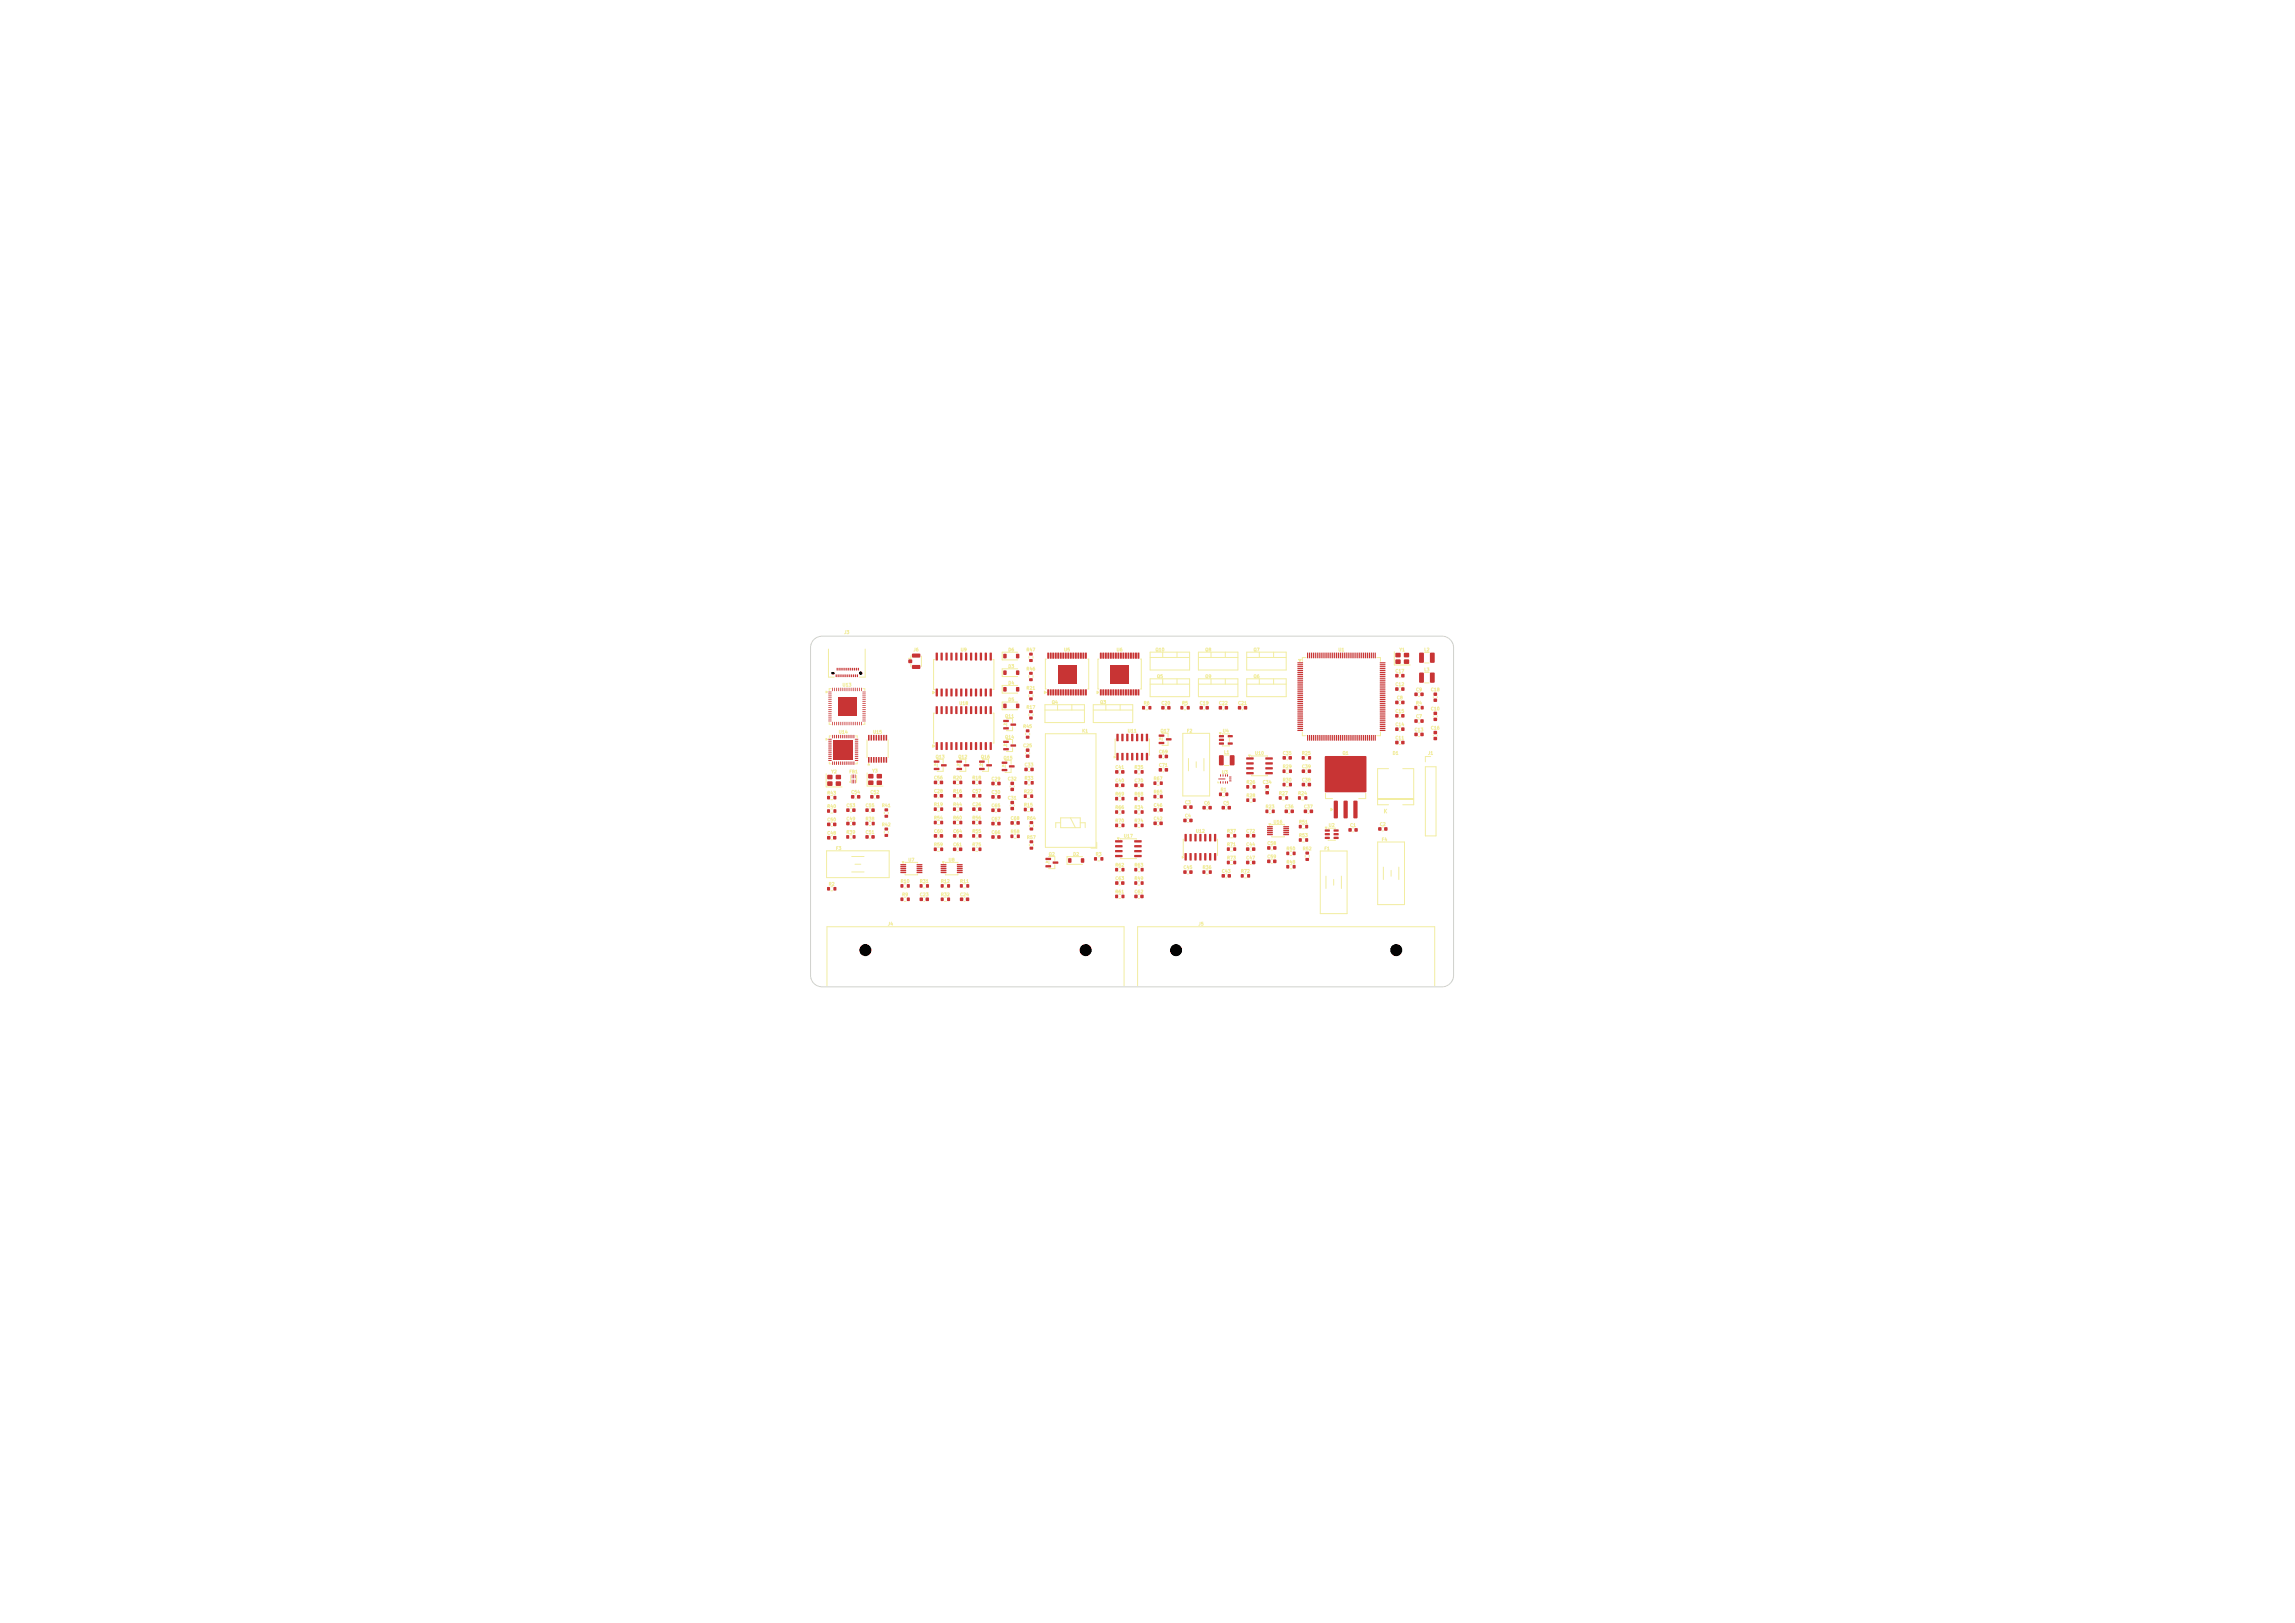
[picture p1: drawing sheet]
<svg xmlns="http://www.w3.org/2000/svg" width="594mm" height="420mm" viewBox="0 0 594 420" stroke-linecap="round" stroke-linejoin="round" font-family="sans-serif">
<defs><g id="words">
<text font-size="1" fill="#f2eda1" x="358" y="210.7">K</text>
<g font-size=".8" fill="#f2eda1">
<text x="218.4" y="164.2">J3</text>
<text x="236.3" y="168.7">J6</text>
<text x="248.5" y="168.7">U9</text>
<text x="260.9" y="173">D3</text>
<text x="260.9" y="168.7">D6</text>
<text x="265.6" y="173.7">R46</text>
<text x="265.6" y="168.7">R47</text>
<text x="275.3" y="168.7">U5</text>
<text x="288.9" y="168.7">U6</text>
<text x="299" y="168.7">Q10</text>
<text x="311.9" y="168.7">Q8</text>
<text x="324.3" y="168.7">Q7</text>
<text x="346.3" y="168.7">U1</text>
<text x="362.1" y="168.7">Y1</text>
<text x="368.5" y="168.7">L2</text>
<text x="368.5" y="173.9">L3</text>
<text x="217.9" y="177.8">U13</text>
<text x="260.9" y="177.3">D4</text>
<text x="265.6" y="178.7">R21</text>
<text x="299.3" y="175.6">Q5</text>
<text x="311.9" y="175.6">Q9</text>
<text x="324.3" y="175.6">Q6</text>
<text x="361.1" y="174.2">C17</text>
<text x="361.1" y="177.7">C12</text>
<text x="366.4" y="179.1">C9</text>
<text x="370.2" y="179.1">C18</text>
<text x="248.2" y="182.6">U18</text>
<text x="260" y="185.9">Q11</text>
<text x="260.9" y="181.6">D5</text>
<text x="265.6" y="183.6">R17</text>
<text x="272.1" y="182.3">Q4</text>
<text x="284.6" y="182.3">Q3</text>
<text x="295.9" y="182.5">R6</text>
<text x="300.5" y="182.5">C20</text>
<text x="305.8" y="182.5">R5</text>
<text x="310.4" y="182.5">C19</text>
<text x="315.4" y="182.5">C22</text>
<text x="320.3" y="182.5">C21</text>
<text x="361.1" y="184.6">C15</text>
<text x="361.4" y="181.2">C8</text>
<text x="366.4" y="182.5">R4</text>
<text x="366.4" y="186">C7</text>
<text x="370.2" y="184">C10</text>
<text x="217" y="190">U14</text>
<text x="225.9" y="190">U15</text>
<text x="260" y="191.3">Q14</text>
<text x="264.7" y="188.6">R45</text>
<text x="280" y="189.7">K1</text>
<text x="291.8" y="189.7">U11</text>
<text x="300.3" y="189.7">Q17</text>
<text x="307.1" y="189.7">F2</text>
<text x="316.4" y="189.7">U4</text>
<text x="361.1" y="191.5">C11</text>
<text x="361.1" y="188.1">C14</text>
<text x="366" y="189.4">C13</text>
<text x="370.2" y="189">C16</text>
<text x="242.1" y="196.5">Q13</text>
<text x="247.9" y="196.5">Q12</text>
<text x="253.8" y="196.5">Q16</text>
<text x="259.6" y="196.7">Q15</text>
<text x="264.7" y="193.5">C25</text>
<text x="299.8" y="195.1">C69</text>
<text x="316.7" y="195.3">L1</text>
<text x="324.7" y="195.5">U10</text>
<text x="331.9" y="195.5">C35</text>
<text x="336.9" y="195.5">R25</text>
<text x="347.4" y="195.5">Q1</text>
<text x="360.3" y="195.5">D1</text>
<text x="369.5" y="195.5">J1</text>
<text x="215.1" y="200.3">Y2</text>
<text x="219.7" y="200.3">FB1</text>
<text x="225.7" y="200.1">Y3</text>
<text x="241.6" y="201.9">C56</text>
<text x="246.6" y="201.9">R20</text>
<text x="251.6" y="201.9">R18</text>
<text x="256.5" y="202.1">C29</text>
<text x="260.7" y="202.1">C32</text>
<text x="265.1" y="202">R33</text>
<text x="265.1" y="198.5">C33</text>
<text x="288.6" y="199.1">C41</text>
<text x="288.6" y="202.6">C40</text>
<text x="293.5" y="199.1">R35</text>
<text x="293.5" y="202.6">C70</text>
<text x="298.5" y="202.1">R67</text>
<text x="299.8" y="198.6">C71</text>
<text x="316.1" y="200.4">U3</text>
<text x="322.5" y="203">R26</text>
<text x="326.7" y="203">C34</text>
<text x="331.9" y="199">R29</text>
<text x="331.9" y="202.4">R30</text>
<text x="336.9" y="199">C39</text>
<text x="336.9" y="202.4">C38</text>
<text x="214" y="209.3">R40</text>
<text x="214" y="205.8">R43</text>
<text x="219" y="209">C53</text>
<text x="220.2" y="205.6">C54</text>
<text x="223.9" y="209">C55</text>
<text x="225.2" y="205.6">C52</text>
<text x="228.1" y="209">R41</text>
<text x="241.6" y="208.8">R19</text>
<text x="241.6" y="205.3">C28</text>
<text x="246.6" y="205.3">R16</text>
<text x="246.6" y="208.8">R44</text>
<text x="251.6" y="205.3">C57</text>
<text x="251.6" y="208.8">C26</text>
<text x="256.5" y="205.6">C30</text>
<text x="256.5" y="209.1">C65</text>
<text x="260.7" y="207.1">C31</text>
<text x="264.9" y="208.9">R15</text>
<text x="264.9" y="205.4">R22</text>
<text x="288.6" y="206.1">R69</text>
<text x="288.6" y="209.5">R66</text>
<text x="293.5" y="206.1">R68</text>
<text x="293.5" y="209.5">R34</text>
<text x="298.5" y="205.5">R65</text>
<text x="298.5" y="209">C46</text>
<text x="306.6" y="208.2">C3</text>
<text x="311.5" y="208.4">C6</text>
<text x="315.8" y="204.9">R1</text>
<text x="316.5" y="208.4">C5</text>
<text x="322.5" y="206.5">R28</text>
<text x="327.5" y="209.3">R23</text>
<text x="330.9" y="205.9">R27</text>
<text x="332.4" y="209.3">C36</text>
<text x="335.9" y="205.9">R24</text>
<text x="337.4" y="209.3">C37</text>
<text x="214" y="212.7">C50</text>
<text x="219" y="212.5">C49</text>
<text x="219" y="216">R39</text>
<text x="223.9" y="212.5">R38</text>
<text x="223.9" y="216">C51</text>
<text x="228.1" y="214">R42</text>
<text x="241.6" y="212.2">R54</text>
<text x="241.6" y="215.7">C60</text>
<text x="246.6" y="215.7">C64</text>
<text x="246.6" y="212.2">R60</text>
<text x="251.6" y="212.2">R56</text>
<text x="251.6" y="215.7">R55</text>
<text x="256.5" y="212.5">C67</text>
<text x="256.5" y="216">C66</text>
<text x="261.5" y="215.8">R58</text>
<text x="261.5" y="212.3">C68</text>
<text x="265.7" y="212.3">R64</text>
<text x="288.6" y="213">R70</text>
<text x="293.5" y="213">R74</text>
<text x="298.5" y="212.4">C42</text>
<text x="306.6" y="211.7">C4</text>
<text x="309.4" y="215.7">U12</text>
<text x="317.5" y="215.7">R37</text>
<text x="322.4" y="215.7">C72</text>
<text x="329.5" y="213.3">U16</text>
<text x="336.1" y="213.3">R51</text>
<text x="343.8" y="214.1">U2</text>
<text x="349.3" y="214.1">C1</text>
<text x="357" y="213.9">C2</text>
<text x="214" y="216.2">C48</text>
<text x="216.3" y="220.1">F3</text>
<text x="241.6" y="219.2">R59</text>
<text x="246.6" y="219.2">C61</text>
<text x="251.6" y="219.2">R75</text>
<text x="265.7" y="217.3">R57</text>
<text x="271.3" y="221.6">Q2</text>
<text x="277.7" y="221.6">D2</text>
<text x="283.5" y="221.6">R3</text>
<text x="290.8" y="216.9">U17</text>
<text x="317.5" y="219.1">R71</text>
<text x="322.4" y="219.1">C44</text>
<text x="327.9" y="218.8">C58</text>
<text x="332.9" y="220.2">R50</text>
<text x="336.1" y="216.8">R53</text>
<text x="337.1" y="220.2">R52</text>
<text x="342.7" y="220.2">F1</text>
<text x="357.5" y="217.9">F4</text>
<text x="235" y="223.1">U7</text>
<text x="245.4" y="223.1">U8</text>
<text x="288.6" y="227.9">C63</text>
<text x="288.6" y="224.4">R62</text>
<text x="293.5" y="224.4">R63</text>
<text x="293.5" y="227.9">R49</text>
<text x="306.2" y="225.1">C45</text>
<text x="311.2" y="225.1">R36</text>
<text x="316.1" y="226">C43</text>
<text x="317.5" y="222.6">R73</text>
<text x="321.1" y="226">R72</text>
<text x="322.4" y="222.6">C47</text>
<text x="327.9" y="222.3">C59</text>
<text x="332.9" y="223.7">R48</text>
<text x="214.4" y="229.4">R2</text>
<text x="233" y="228.6">R10</text>
<text x="233.4" y="232.1">R9</text>
<text x="238" y="228.6">R31</text>
<text x="238" y="232.1">C23</text>
<text x="243.4" y="232.1">R32</text>
<text x="243.4" y="228.6">R12</text>
<text x="248.4" y="232.1">C24</text>
<text x="248.4" y="228.6">R11</text>
<text x="288.6" y="231.4">R61</text>
<text x="293.5" y="231.4">C62</text>
<text x="229.7" y="239.7">J4</text>
<text x="310.1" y="239.7">J5</text>
</g>
</g></defs>
<g fill="#c83434">
<path d="M265 209.1h.7v.8h-.7z"/>
<path d="M266.7 209.1h.7v.8h-.7z"/>
<path d="M265.2 202.2h.7v.8h-.7z"/>
<path d="M266.8 202.2h.7v.8h-.7z"/>
<path d="M265 205.6h.7v.8h-.7z"/>
<path d="M266.7 205.6h.7v.8h-.7z"/>
<path d="M332 199.2h.7v.8h-.7z"/>
<path d="M333.7 199.2h.6v.8h-.6z"/>
<path d="M311.3 225.3h.6v.8h-.6z"/>
<path d="M312.9 225.3h.7v.8h-.7z"/>
<path d="M241.7 202.1h.8v.8h-.8z"/>
<path d="M243.3 202.1h.8v.8h-.8z"/>
<path d="M371.1 190.7h.8v.8h-.8z"/>
<path d="M371.1 189.2h.8v.7h-.8z"/>
<path d="M336.2 217h.7v.8h-.7z"/>
<path d="M337.9 217h.6v.8h-.6z"/>
<path d="M214.4 179h.8l.1 .1-.9 .1z"/>
<path d="M214.4 179.5h.8l.1 .1-.9 .1z"/>
<path d="M214.4 180h.8l.1 .1-.9 .1z"/>
<path d="M214.4 180.5h.8l.1 .1-.9 .1z"/>
<path d="M214.4 181h.8l.1 .1-.9 .1z"/>
<path d="M214.4 181.5h.8l.1 .1-.9 .1z"/>
<path d="M214.4 182h.8l.1 .1-.9 .1z"/>
<path d="M214.4 182.5h.8l.1 .1-.9 .1z"/>
<path d="M214.4 183h.8l.1 .1-.9 .1z"/>
<path d="M214.4 183.5h.8l.1 .1-.9 .1z"/>
<path d="M214.4 184h.8l.1 .1-.9 .1z"/>
<path d="M214.4 184.5h.8l.1 .1-.9 .1z"/>
<path d="M214.4 185h.8l.1 .1-.9 .1z"/>
<path d="M214.4 185.5h.8l.1 .1-.9 .1z"/>
<path d="M214.4 186h.8l.1 .1-.9 .1z"/>
<path d="M214.4 186.5h.8l.1 .1-.9 .1z"/>
<path d="M215.4 186.8h.2l-.1 .9-.1-.1z"/>
<path d="M215.9 186.8h.2l-.1 .9-.1-.1z"/>
<path d="M216.4 186.8h.2l-.1 .9-.1-.1z"/>
<path d="M216.9 186.8h.2l-.1 .9-.1-.1z"/>
<path d="M217.4 186.8h.2l-.1 .9-.1-.1z"/>
<path d="M217.9 186.8h.2l-.1 .9-.1-.1z"/>
<path d="M218.4 186.8h.2l-.1 .9-.1-.1z"/>
<path d="M218.9 186.8h.2l-.1 .9-.1-.1z"/>
<path d="M219.4 186.8h.2l-.1 .9-.1-.1z"/>
<path d="M219.9 186.8h.2l-.1 .9-.1-.1z"/>
<path d="M220.4 186.8h.2l-.1 .9-.1-.1z"/>
<path d="M220.9 186.8h.2l-.1 .9-.1-.1z"/>
<path d="M221.4 186.8h.2l-.1 .9-.1-.1z"/>
<path d="M221.9 186.8h.2l-.1 .9-.1-.1z"/>
<path d="M222.4 186.8h.2l-.1 .9-.1-.1z"/>
<path d="M222.9 186.8h.2l-.1 .9-.1-.1z"/>
<path d="M223.2 186.5h.8l.1 .1-.8 .1z"/>
<path d="M223.2 186h.8l.1 .1-.8 .1z"/>
<path d="M223.2 185.5h.8l.1 .1-.8 .1z"/>
<path d="M223.2 185h.8l.1 .1-.8 .1z"/>
<path d="M223.2 184.5h.8l.1 .1-.8 .1z"/>
<path d="M223.2 184h.8l.1 .1-.8 .1z"/>
<path d="M223.2 183.5h.8l.1 .1-.8 .1z"/>
<path d="M223.2 183h.8l.1 .1-.8 .1z"/>
<path d="M223.2 182.5h.8l.1 .1-.8 .1z"/>
<path d="M223.2 182h.8l.1 .1-.8 .1z"/>
<path d="M223.2 181.5h.8l.1 .1-.8 .1z"/>
<path d="M223.2 181h.8l.1 .1-.8 .1z"/>
<path d="M223.2 180.5h.8l.1 .1-.8 .1z"/>
<path d="M223.2 180h.8l.1 .1-.8 .1z"/>
<path d="M223.2 179.5h.8l.1 .1-.8 .1z"/>
<path d="M223.2 179h.8l.1 .1-.8 .1z"/>
<path d="M222.9 178h.2l-.1 .8h-.1z"/>
<path d="M222.4 178h.2l-.1 .8h-.1z"/>
<path d="M221.9 178h.2l-.1 .8h-.1z"/>
<path d="M221.4 178h.2l-.1 .8h-.1z"/>
<path d="M220.9 178h.2l-.1 .8h-.1z"/>
<path d="M220.4 178h.2l-.1 .8h-.1z"/>
<path d="M219.9 178h.2l-.1 .8h-.1z"/>
<path d="M219.4 178h.2l-.1 .8h-.1z"/>
<path d="M218.9 178h.2l-.1 .8h-.1z"/>
<path d="M218.4 178h.2l-.1 .8h-.1z"/>
<path d="M217.9 178h.2l-.1 .8h-.1z"/>
<path d="M217.4 178h.2l-.1 .8h-.1z"/>
<path d="M216.9 178h.2l-.1 .8h-.1z"/>
<path d="M216.4 178h.2l-.1 .8h-.1z"/>
<path d="M215.9 178h.2l-.1 .8h-.1z"/>
<path d="M215.4 178h.2l-.1 .8h-.1z"/>
<path d="M216.9 180.5h4.7v4.7h-4.7z"/>
<path d="M300 198.8h.7v.8h-.7z"/>
<path d="M301.5 198.8h.8v.8h-.8z"/>
<path d="M288.7 199.3h.7v.9h-.7z"/>
<path d="M290.2 199.3h.8v.9h-.8z"/>
<path d="M241.7 209h.7v.8h-.7z"/>
<path d="M243.4 209h.7v.8h-.7z"/>
<path d="M322.6 196h1.8l.1 .5-1.9 .1z"/>
<path d="M322.6 197.3h1.8l.1 .5h-1.9z"/>
<path d="M322.6 198.6l1.8-.1 .1 .5-1.9 .1z"/>
<path d="M322.6 199.8h1.8l.1 .5-1.9 .1z"/>
<path d="M327.5 199.8h1.8l.1 .5-1.8 .1z"/>
<path d="M327.5 198.6l1.8-.1 .1 .5-1.8 .1z"/>
<path d="M327.5 197.3h1.8l.1 .5h-1.8z"/>
<path d="M327.5 196h1.8l.1 .5-1.8 .1z"/>
<path d="M322.6 206.7h.7v.8h-.7z"/>
<path d="M324.3 206.7h.6v.8h-.6z"/>
<path d="M266.4 175.5h.8v.7h-.8z"/>
<path d="M266.4 173.9h.8v.7h-.8z"/>
<path d="M243.5 223.6h1.4l.1 .3h-1.5z"/>
<path d="M243.5 224.1h1.4l.1 .3h-1.5z"/>
<path d="M243.5 224.6h1.4l.1 .3h-1.5z"/>
<path d="M243.5 225.1h1.4l.1 .3h-1.5z"/>
<path d="M243.5 225.6h1.4l.1 .3h-1.5z"/>
<path d="M247.7 225.6h1.4l.1 .3h-1.5z"/>
<path d="M247.7 225.1h1.4l.1 .3h-1.5z"/>
<path d="M247.7 224.6h1.4l.1 .3h-1.5z"/>
<path d="M247.7 224.1h1.4l.1 .3h-1.5z"/>
<path d="M247.7 223.6h1.4l.1 .3h-1.5z"/>
<path d="M261.6 203.9h.8v.8h-.8z"/>
<path d="M261.6 202.3h.8v.8h-.8z"/>
<path d="M246.7 215.9h.8v.8h-.8z"/>
<path d="M248.3 215.9h.7v.8h-.7z"/>
<path d="M259.7 173.5h.8v1.1h-.8z"/>
<path d="M263 173.5h.8v1.1h-.8z"/>
<path d="M361.2 191.7h.7v.9h-.7z"/>
<path d="M362.7 191.7h.8v.9h-.8z"/>
<path d="M224.8 202h1.2v1.1h-1.2z"/>
<path d="M227 202h1.2v1.1h-1.2z"/>
<path d="M227 200.3h1.2v1.1h-1.2z"/>
<path d="M224.8 200.3h1.2v1.1h-1.2z"/>
<path d="M332 202.6h.7v.8h-.7z"/>
<path d="M333.7 202.6h.6v.8h-.6z"/>
<path d="M337 199.2h.7v.8h-.7z"/>
<path d="M338.5 199.2h.8v.8h-.8z"/>
<path d="M225.3 205.8h.7v.8h-.7z"/>
<path d="M226.8 205.8h.8v.8h-.8z"/>
<path d="M299.9 190.1h1.4v.5l-1.3 .1z"/>
<path d="M299.9 192h1.4v.5l-1.3 .1z"/>
<path d="M301.8 191.1l1.3-.1 .1 .5-1.3 .1z"/>
<path d="M293.6 231.6h.8v.8h-.8z"/>
<path d="M295.2 231.6h.7v.8h-.7z"/>
<path d="M288.6 217.5l1.9-.1v.5l-1.8 .1z"/>
<path d="M288.6 218.7h1.9v.5l-1.8 .1z"/>
<path d="M288.6 220h1.9v.5h-1.8z"/>
<path d="M288.6 221.3l1.9-.1v.5l-1.8 .1z"/>
<path d="M293.6 221.3l1.8-.1 .1 .5-1.9 .1z"/>
<path d="M293.6 220h1.8l.1 .5h-1.9z"/>
<path d="M293.6 218.7h1.8l.1 .5-1.9 .1z"/>
<path d="M293.6 217.5l1.8-.1 .1 .5-1.9 .1z"/>
<path d="M337.9 222.1h.9v.6h-.9z"/>
<path d="M337.9 220.4h.9v.7h-.9z"/>
<path d="M336.2 213.5h.7v.8h-.7z"/>
<path d="M337.9 213.5h.6v.8h-.6z"/>
<path d="M233.1 232.3h.7v.8h-.7z"/>
<path d="M234.8 232.3h.6v.8h-.6z"/>
<path d="M220.5 201.8h.1v.9h-.2z"/>
<path d="M220.9 201.8h.1v.9h-.2z"/>
<path d="M221.3 201.8h.1v.9h-.2z"/>
<path d="M221.3 200.4l.1 .1v.9h-.2z"/>
<path d="M220.9 200.4l.1 .1v.9h-.2z"/>
<path d="M220.5 200.4l.1 .1v.9h-.2z"/>
<path d="M261.6 216h.7v.8h-.7z"/>
<path d="M263.2 216h.7v.8h-.7z"/>
<path d="M247.6 196.8h1.3l.1 .5-1.4 .1z"/>
<path d="M247.6 198.7h1.3l.1 .5-1.4 .1z"/>
<path d="M249.5 197.8h1.3l.1 .4-1.4 .1z"/>
<path d="M284.7 178.4h.5l-.1 1.6-.4-.1z"/>
<path d="M285.4 178.4h.4l-.1 1.6-.4-.1z"/>
<path d="M286 178.4h.5l-.1 1.6-.4-.1z"/>
<path d="M286.7 178.4h.4l-.1 1.6-.4-.1z"/>
<path d="M287.3 178.4h.5l-.1 1.6-.4-.1z"/>
<path d="M288 178.4h.4l-.1 1.6-.4-.1z"/>
<path d="M288.6 178.4h.5l-.1 1.6-.4-.1z"/>
<path d="M289.3 178.4h.4l-.1 1.6-.4-.1z"/>
<path d="M289.9 178.4h.5l-.1 1.6-.4-.1z"/>
<path d="M290.6 178.4h.4l-.1 1.6-.4-.1z"/>
<path d="M291.2 178.4h.5l-.1 1.6-.4-.1z"/>
<path d="M291.9 178.4h.4l-.1 1.6-.4-.1z"/>
<path d="M292.5 178.4h.5l-.1 1.6-.4-.1z"/>
<path d="M293.2 178.4h.4l-.1 1.6-.4-.1z"/>
<path d="M293.8 178.4h.5l-.1 1.6-.4-.1z"/>
<path d="M294.5 178.4h.4l-.1 1.6-.4-.1z"/>
<path d="M294.5 168.9h.4l-.1 1.6-.4-.1z"/>
<path d="M293.8 168.9h.5l-.1 1.6-.4-.1z"/>
<path d="M293.2 168.9h.4l-.1 1.6-.4-.1z"/>
<path d="M292.5 168.9h.5l-.1 1.6-.4-.1z"/>
<path d="M291.9 168.9h.4l-.1 1.6-.4-.1z"/>
<path d="M291.2 168.9h.5l-.1 1.6-.4-.1z"/>
<path d="M290.6 168.9h.4l-.1 1.6-.4-.1z"/>
<path d="M289.9 168.9h.5l-.1 1.6-.4-.1z"/>
<path d="M289.3 168.9h.4l-.1 1.6-.4-.1z"/>
<path d="M288.6 168.9h.5l-.1 1.6-.4-.1z"/>
<path d="M288 168.9h.4l-.1 1.6-.4-.1z"/>
<path d="M287.3 168.9h.5l-.1 1.6-.4-.1z"/>
<path d="M286.7 168.9h.4l-.1 1.6-.4-.1z"/>
<path d="M286 168.9h.5l-.1 1.6-.4-.1z"/>
<path d="M285.4 168.9h.4l-.1 1.6-.4-.1z"/>
<path d="M284.7 168.9h.5l-.1 1.6-.4-.1z"/>
<path d="M287.4 172.1h4.7v4.7h-4.7z"/>
<path d="M322.6 203.2h.7v.8h-.7z"/>
<path d="M324.3 203.2h.6v.8h-.6z"/>
<path d="M366.1 179.3h.8v.8h-.8z"/>
<path d="M367.7 179.3h.7v.8h-.7z"/>
<path d="M229 210.9h.8v.7h-.8z"/>
<path d="M229 209.2h.8v.7h-.8z"/>
<path d="M259.7 169.2h.8v1.1h-.8z"/>
<path d="M263 169.2h.8v1.1h-.8z"/>
<path d="M214.1 212.9h.8v.8h-.8z"/>
<path d="M215.7 212.9h.7v.8h-.7z"/>
<path d="M214.1 209.5h.7v.8h-.7z"/>
<path d="M215.8 209.5h.6v.8h-.6z"/>
<path d="M328 219h.8v.8h-.8z"/>
<path d="M329.6 219h.7v.8h-.7z"/>
<path d="M361.2 174.4h.7v.9h-.7z"/>
<path d="M362.7 174.4h.8v.9h-.8z"/>
<path d="M298.6 212.6h.8v.9h-.8z"/>
<path d="M300.1 212.6h.8v.9h-.8z"/>
<path d="M219.1 212.7h.7v.8h-.7z"/>
<path d="M220.6 212.7h.8v.8h-.8z"/>
<path d="M288.7 206.3h.6v.8h-.6z"/>
<path d="M290.3 206.3h.7v.8h-.7z"/>
<path d="M266.4 185.5h.8v.6h-.8z"/>
<path d="M266.4 183.8h.8v.7h-.8z"/>
<path d="M298.6 205.7h.7v.8h-.7z"/>
<path d="M300.2 205.7h.7v.8h-.7z"/>
<path d="M293.6 213.2h.7v.8h-.7z"/>
<path d="M295.3 213.2h.7v.8h-.7z"/>
<path d="M259.3 197.1h1.3l.1 .5-1.4 .1z"/>
<path d="M259.3 199h1.3l.1 .5-1.4 .1z"/>
<path d="M261.2 198.1l1.3-.1 .1 .5-1.4 .1z"/>
<path d="M327.6 209.5h.6v.9h-.6z"/>
<path d="M329.2 209.5h.7v.9h-.7z"/>
<path d="M335.8 171.4h1.4l.1 .2-1.4 .1z"/>
<path d="M335.8 171.9h1.4l.1 .2-1.4 .1z"/>
<path d="M335.8 172.4h1.4l.1 .2-1.4 .1z"/>
<path d="M335.8 172.9h1.4l.1 .2-1.4 .1z"/>
<path d="M335.8 173.4h1.4l.1 .2-1.4 .1z"/>
<path d="M335.8 173.9h1.4l.1 .2-1.4 .1z"/>
<path d="M335.8 174.4h1.4l.1 .2-1.4 .1z"/>
<path d="M335.8 174.9h1.4l.1 .2-1.4 .1z"/>
<path d="M335.8 175.4h1.4l.1 .2-1.4 .1z"/>
<path d="M335.8 175.9h1.4l.1 .2-1.4 .1z"/>
<path d="M335.8 176.4h1.4l.1 .2-1.4 .1z"/>
<path d="M335.8 176.9h1.4l.1 .2-1.4 .1z"/>
<path d="M335.8 177.4h1.4l.1 .2-1.4 .1z"/>
<path d="M335.8 177.9h1.4l.1 .2-1.4 .1z"/>
<path d="M335.8 178.4h1.4l.1 .2-1.4 .1z"/>
<path d="M335.8 178.9h1.4l.1 .2-1.4 .1z"/>
<path d="M335.8 179.4h1.4l.1 .2-1.4 .1z"/>
<path d="M335.8 179.9h1.4l.1 .2-1.4 .1z"/>
<path d="M335.8 180.4h1.4l.1 .2-1.4 .1z"/>
<path d="M335.8 180.9h1.4l.1 .2-1.4 .1z"/>
<path d="M335.8 181.4h1.4l.1 .2-1.4 .1z"/>
<path d="M335.8 181.9h1.4l.1 .2-1.4 .1z"/>
<path d="M335.8 182.4h1.4l.1 .2-1.4 .1z"/>
<path d="M335.8 182.9h1.4l.1 .2-1.4 .1z"/>
<path d="M335.8 183.4h1.4l.1 .2-1.4 .1z"/>
<path d="M335.8 183.9h1.4l.1 .2-1.4 .1z"/>
<path d="M335.8 184.4h1.4l.1 .2-1.4 .1z"/>
<path d="M335.8 184.9h1.4l.1 .2-1.4 .1z"/>
<path d="M335.8 185.4h1.4l.1 .2-1.4 .1z"/>
<path d="M335.8 185.9h1.4l.1 .2-1.4 .1z"/>
<path d="M335.8 186.4h1.4l.1 .2-1.4 .1z"/>
<path d="M335.8 186.9h1.4l.1 .2-1.4 .1z"/>
<path d="M335.8 187.4h1.4l.1 .2-1.4 .1z"/>
<path d="M335.8 187.9h1.4l.1 .2-1.4 .1z"/>
<path d="M335.8 188.4h1.4l.1 .2-1.4 .1z"/>
<path d="M335.8 188.9h1.4l.1 .2-1.4 .1z"/>
<path d="M338.3 190.2l.3 .1-.1 1.4-.2-.1z"/>
<path d="M338.8 190.2l.3 .1-.1 1.4-.2-.1z"/>
<path d="M339.3 190.2l.3 .1-.1 1.4-.2-.1z"/>
<path d="M339.8 190.2l.3 .1-.1 1.4-.2-.1z"/>
<path d="M340.3 190.2l.3 .1-.1 1.4-.2-.1z"/>
<path d="M340.8 190.2l.3 .1-.1 1.4-.2-.1z"/>
<path d="M341.3 190.2l.3 .1-.1 1.4-.2-.1z"/>
<path d="M341.8 190.2l.3 .1-.1 1.4-.2-.1z"/>
<path d="M342.3 190.2l.3 .1-.1 1.4-.2-.1z"/>
<path d="M342.8 190.2l.3 .1-.1 1.4-.2-.1z"/>
<path d="M343.3 190.2l.3 .1-.1 1.4-.2-.1z"/>
<path d="M343.8 190.2l.3 .1-.1 1.4-.2-.1z"/>
<path d="M344.3 190.2l.3 .1-.1 1.4-.2-.1z"/>
<path d="M344.8 190.2l.3 .1-.1 1.4-.2-.1z"/>
<path d="M345.3 190.2l.3 .1-.1 1.4-.2-.1z"/>
<path d="M345.8 190.2l.3 .1-.1 1.4-.2-.1z"/>
<path d="M346.3 190.2l.3 .1-.1 1.4-.2-.1z"/>
<path d="M346.8 190.2l.3 .1-.1 1.4-.2-.1z"/>
<path d="M347.3 190.2l.3 .1-.1 1.4-.2-.1z"/>
<path d="M347.8 190.2l.3 .1-.1 1.4-.2-.1z"/>
<path d="M348.3 190.2l.3 .1-.1 1.4-.2-.1z"/>
<path d="M348.8 190.2l.3 .1-.1 1.4-.2-.1z"/>
<path d="M349.3 190.2l.3 .1-.1 1.4-.2-.1z"/>
<path d="M349.8 190.2l.3 .1-.1 1.4-.2-.1z"/>
<path d="M350.3 190.2l.3 .1-.1 1.4-.2-.1z"/>
<path d="M350.8 190.2l.3 .1-.1 1.4-.2-.1z"/>
<path d="M351.3 190.2l.3 .1-.1 1.4-.2-.1z"/>
<path d="M351.8 190.2l.3 .1-.1 1.4-.2-.1z"/>
<path d="M352.3 190.2l.3 .1-.1 1.4-.2-.1z"/>
<path d="M352.8 190.2l.3 .1-.1 1.4-.2-.1z"/>
<path d="M353.3 190.2l.3 .1-.1 1.4-.2-.1z"/>
<path d="M353.8 190.2l.3 .1-.1 1.4-.2-.1z"/>
<path d="M354.3 190.2l.3 .1-.1 1.4-.2-.1z"/>
<path d="M354.8 190.2l.3 .1-.1 1.4-.2-.1z"/>
<path d="M355.3 190.2l.3 .1-.1 1.4-.2-.1z"/>
<path d="M355.8 190.2l.3 .1-.1 1.4-.2-.1z"/>
<path d="M357.1 188.9h1.4l.1 .2-1.4 .1z"/>
<path d="M357.1 188.4h1.4l.1 .2-1.4 .1z"/>
<path d="M357.1 187.9h1.4l.1 .2-1.4 .1z"/>
<path d="M357.1 187.4h1.4l.1 .2-1.4 .1z"/>
<path d="M357.1 186.9h1.4l.1 .2-1.4 .1z"/>
<path d="M357.1 186.4h1.4l.1 .2-1.4 .1z"/>
<path d="M357.1 185.9h1.4l.1 .2-1.4 .1z"/>
<path d="M357.1 185.4h1.4l.1 .2-1.4 .1z"/>
<path d="M357.1 184.9h1.4l.1 .2-1.4 .1z"/>
<path d="M357.1 184.4h1.4l.1 .2-1.4 .1z"/>
<path d="M357.1 183.9h1.4l.1 .2-1.4 .1z"/>
<path d="M357.1 183.4h1.4l.1 .2-1.4 .1z"/>
<path d="M357.1 182.9h1.4l.1 .2-1.4 .1z"/>
<path d="M357.1 182.4h1.4l.1 .2-1.4 .1z"/>
<path d="M357.1 181.9h1.4l.1 .2-1.4 .1z"/>
<path d="M357.1 181.4h1.4l.1 .2-1.4 .1z"/>
<path d="M357.1 180.9h1.4l.1 .2-1.4 .1z"/>
<path d="M357.1 180.4h1.4l.1 .2-1.4 .1z"/>
<path d="M357.1 179.9h1.4l.1 .2-1.4 .1z"/>
<path d="M357.1 179.4h1.4l.1 .2-1.4 .1z"/>
<path d="M357.1 178.9h1.4l.1 .2-1.4 .1z"/>
<path d="M357.1 178.4h1.4l.1 .2-1.4 .1z"/>
<path d="M357.1 177.9h1.4l.1 .2-1.4 .1z"/>
<path d="M357.1 177.4h1.4l.1 .2-1.4 .1z"/>
<path d="M357.1 176.9h1.4l.1 .2-1.4 .1z"/>
<path d="M357.1 176.4h1.4l.1 .2-1.4 .1z"/>
<path d="M357.1 175.9h1.4l.1 .2-1.4 .1z"/>
<path d="M357.1 175.4h1.4l.1 .2-1.4 .1z"/>
<path d="M357.1 174.9h1.4l.1 .2-1.4 .1z"/>
<path d="M357.1 174.4h1.4l.1 .2-1.4 .1z"/>
<path d="M357.1 173.9h1.4l.1 .2-1.4 .1z"/>
<path d="M357.1 173.4h1.4l.1 .2-1.4 .1z"/>
<path d="M357.1 172.9h1.4l.1 .2-1.4 .1z"/>
<path d="M357.1 172.4h1.4l.1 .2-1.4 .1z"/>
<path d="M357.1 171.9h1.4l.1 .2-1.4 .1z"/>
<path d="M357.1 171.4h1.4l.1 .2-1.4 .1z"/>
<path d="M355.8 168.9h.3l-.1 1.4h-.2z"/>
<path d="M355.3 168.9h.3l-.1 1.4h-.2z"/>
<path d="M354.8 168.9h.3l-.1 1.4h-.2z"/>
<path d="M354.3 168.9h.3l-.1 1.4h-.2z"/>
<path d="M353.8 168.9h.3l-.1 1.4h-.2z"/>
<path d="M353.3 168.9h.3l-.1 1.4h-.2z"/>
<path d="M352.8 168.9h.3l-.1 1.4h-.2z"/>
<path d="M352.3 168.9h.3l-.1 1.4h-.2z"/>
<path d="M351.8 168.9h.3l-.1 1.4h-.2z"/>
<path d="M351.3 168.9h.3l-.1 1.4h-.2z"/>
<path d="M350.8 168.9h.3l-.1 1.4h-.2z"/>
<path d="M350.3 168.9h.3l-.1 1.4h-.2z"/>
<path d="M349.8 168.9h.3l-.1 1.4h-.2z"/>
<path d="M349.3 168.9h.3l-.1 1.4h-.2z"/>
<path d="M348.8 168.9h.3l-.1 1.4h-.2z"/>
<path d="M348.3 168.9h.3l-.1 1.4h-.2z"/>
<path d="M347.8 168.9h.3l-.1 1.4h-.2z"/>
<path d="M347.3 168.9h.3l-.1 1.4h-.2z"/>
<path d="M346.8 168.9h.3l-.1 1.4h-.2z"/>
<path d="M346.3 168.9h.3l-.1 1.4h-.2z"/>
<path d="M345.8 168.9h.3l-.1 1.4h-.2z"/>
<path d="M345.3 168.9h.3l-.1 1.4h-.2z"/>
<path d="M344.8 168.9h.3l-.1 1.4h-.2z"/>
<path d="M344.3 168.9h.3l-.1 1.4h-.2z"/>
<path d="M343.8 168.9h.3l-.1 1.4h-.2z"/>
<path d="M343.3 168.9h.3l-.1 1.4h-.2z"/>
<path d="M342.8 168.9h.3l-.1 1.4h-.2z"/>
<path d="M342.3 168.9h.3l-.1 1.4h-.2z"/>
<path d="M341.8 168.9h.3l-.1 1.4h-.2z"/>
<path d="M341.3 168.9h.3l-.1 1.4h-.2z"/>
<path d="M340.8 168.9h.3l-.1 1.4h-.2z"/>
<path d="M340.3 168.9h.3l-.1 1.4h-.2z"/>
<path d="M339.8 168.9h.3l-.1 1.4h-.2z"/>
<path d="M339.3 168.9h.3l-.1 1.4h-.2z"/>
<path d="M338.8 168.9h.3l-.1 1.4h-.2z"/>
<path d="M338.3 168.9h.3l-.1 1.4h-.2z"/>
<path d="M233.1 228.8h.7v.9h-.7z"/>
<path d="M234.8 228.8h.6v.9h-.6z"/>
<path d="M246.7 205.5h.7v.8h-.7z"/>
<path d="M248.3 205.5h.7v.8h-.7z"/>
<path d="M361.2 181.4h.7v.8h-.7z"/>
<path d="M362.7 181.4h.8v.8h-.8z"/>
<path d="M371.1 185.8h.8v.7h-.8z"/>
<path d="M371.1 184.2h.8v.8h-.8z"/>
<path d="M367.4 168.9h.9l.2 .1v2.3l-.1 .2-1.1-.1z"/>
<path d="M370.2 168.9h.9l.2 .1v2.3l-.1 .2-1.1-.1z"/>
<path d="M315.8 202.2h.2v.6l-.2-.1z"/>
<path d="M316.4 202.2h.3l-.1 .6-.2-.1z"/>
<path d="M317.1 202.2h.2v.6l-.2-.1z"/>
<path d="M317.6 202.2h.2v.6l-.2-.1z"/>
<path d="M318.1 202l.6-.1v.3h-.5z"/>
<path d="M318.1 201.5l.6-.1v.3h-.5z"/>
<path d="M318.1 201l.6-.1v.3h-.5z"/>
<path d="M317.6 200.4h.2v.6l-.2-.1z"/>
<path d="M317.1 200.4h.2v.6l-.2-.1z"/>
<path d="M316.4 200.4h.3l-.1 .6-.2-.1z"/>
<path d="M315.8 200.4h.2v.6l-.2-.1z"/>
<path d="M315.3 201.5l1.8-.1 .1 .2-1.8 .1z"/>
<path d="M266.4 180.5h.8v.7h-.8z"/>
<path d="M266.4 178.9h.8v.6h-.8z"/>
<path d="M288.7 202.8h.7v.8h-.7z"/>
<path d="M290.2 202.8h.8v.8h-.8z"/>
<path d="M342.9 214.7l1.2-.1 .1 .5-1.2 .1z"/>
<path d="M342.9 215.6h1.2l.1 .5-1.2 .1z"/>
<path d="M342.9 216.6l1.2-.1 .1 .5-1.2 .1z"/>
<path d="M345.2 216.6l1.2-.1 .1 .5-1.3 .1z"/>
<path d="M345.2 215.6h1.2l.1 .5-1.3 .1z"/>
<path d="M345.2 214.7l1.2-.1 .1 .5-1.3 .1z"/>
<path d="M293.6 206.3h.7v.8h-.7z"/>
<path d="M295.3 206.3h.7v.8h-.7z"/>
<path d="M322.6 219.3h.7v.8h-.7z"/>
<path d="M324.1 219.3h.8v.8h-.8z"/>
<path d="M315.5 190.3l1.2-.1 .1 .5-1.2 .1z"/>
<path d="M315.5 191.2h1.2l.1 .5h-1.2z"/>
<path d="M315.5 192.2l1.2-.1 .1 .5-1.2 .1z"/>
<path d="M317.8 192.2l1.2-.1 .1 .5-1.3 .1z"/>
<path d="M317.8 190.3l1.2-.1 .1 .5-1.3 .1z"/>
<path d="M289 194.9h.5l-.1 1.9-.4-.1z"/>
<path d="M290.3 194.9h.5l-.1 1.9-.5-.1z"/>
<path d="M291.5 194.9h.6l-.1 1.9-.5-.1z"/>
<path d="M292.8 194.9h.5v1.9l-.5-.1z"/>
<path d="M294.1 194.9h.5l-.1 1.9-.5-.1z"/>
<path d="M295.3 194.9h.6l-.1 1.9-.5-.1z"/>
<path d="M296.6 194.9h.5v1.9l-.5-.1z"/>
<path d="M296.6 189.9l.5 .1v1.8l-.5-.1z"/>
<path d="M295.3 189.9l.6 .1-.1 1.8-.5-.1z"/>
<path d="M294.1 189.9l.5 .1-.1 1.8-.5-.1z"/>
<path d="M292.8 189.9l.5 .1v1.8l-.5-.1z"/>
<path d="M291.5 189.9l.6 .1-.1 1.8-.5-.1z"/>
<path d="M290.3 189.9l.5 .1-.1 1.8-.5-.1z"/>
<path d="M289 189.9l.5 .1-.1 1.8-.4-.1z"/>
<path d="M243.5 232.3h.7v.8h-.7z"/>
<path d="M245.2 232.3h.7v.8h-.7z"/>
<path d="M311.3 208.6h.7v.8h-.7z"/>
<path d="M312.8 208.6h.8v.8h-.8z"/>
<path d="M332 195.7h.8v.8h-.8z"/>
<path d="M333.6 195.7h.7v.8h-.7z"/>
<path d="M310.5 182.7h.8v.9h-.8z"/>
<path d="M312.1 182.7h.7v.9h-.7z"/>
<path d="M248.5 232.3h.8v.8h-.8z"/>
<path d="M250 232.3h.8v.8h-.8z"/>
<path d="M214.1 216.4h.8v.8h-.8z"/>
<path d="M215.7 216.4h.7v.8h-.7z"/>
<path d="M256.6 202.3h.8v.9h-.8z"/>
<path d="M258.2 202.3h.7v.9h-.7z"/>
<path d="M224.7 195.9l.4 .1-.1 1.4-.3-.1z"/>
<path d="M225.3 195.9l.4 .1v1.4l-.4-.1z"/>
<path d="M226 195.9l.4 .1-.1 1.4-.3-.1z"/>
<path d="M226.6 195.9l.4 .1v1.4l-.4-.1z"/>
<path d="M227.3 195.9l.4 .1-.1 1.4-.3-.1z"/>
<path d="M227.9 195.9l.4 .1v1.4l-.4-.1z"/>
<path d="M228.6 195.9l.4 .1-.1 1.4-.3-.1z"/>
<path d="M229.2 195.9l.4 .1v1.4l-.4-.1z"/>
<path d="M229.2 190.2h.4v1.4h-.4z"/>
<path d="M228.6 190.2h.4l-.1 1.4h-.3z"/>
<path d="M227.9 190.2h.4v1.4h-.4z"/>
<path d="M227.3 190.2h.4l-.1 1.4h-.3z"/>
<path d="M226.6 190.2h.4v1.4h-.4z"/>
<path d="M226 190.2h.4l-.1 1.4h-.3z"/>
<path d="M225.3 190.2h.4v1.4h-.4z"/>
<path d="M224.7 190.2h.4l-.1 1.4h-.3z"/>
<path d="M238.1 228.8h.6v.9h-.6z"/>
<path d="M239.7 228.8h.7v.9h-.7z"/>
<path d="M293.6 224.6h.7v.9h-.7z"/>
<path d="M295.3 224.6h.7v.9h-.7z"/>
<path d="M253.4 196.8h1.4l.1 .5-1.4 .1z"/>
<path d="M253.4 198.7h1.4l.1 .5-1.4 .1z"/>
<path d="M255.3 197.8h1.4v.4l-1.3 .1z"/>
<path d="M220.3 205.8h.8v.8h-.8z"/>
<path d="M221.9 205.8h.7v.8h-.7z"/>
<path d="M288.7 228.1h.7v.8h-.7z"/>
<path d="M290.2 228.1h.8v.8h-.8z"/>
<path d="M259.7 186.3h1.3l.1 .5-1.4 .1z"/>
<path d="M259.7 188.2h1.3l.1 .5-1.4 .1z"/>
<path d="M261.6 187.3l1.3-.1 .1 .5-1.4 .1z"/>
<path d="M361.2 184.8h.7v.8h-.7z"/>
<path d="M362.7 184.8h.8v.8h-.8z"/>
<path d="M251.7 212.4h.6v.9h-.6z"/>
<path d="M253.3 212.4h.7v.9h-.7z"/>
<path d="M345.3 207.3l.7-.1 .3 .2v4.1l-.3 .3h-.7l-.1-.3z"/>
<path d="M347.8 207.3l.8-.1 .2 .2v4.1l-.2 .3h-.7l-.2-.3z"/>
<path d="M343 195.7h10.6v9.3h-10.6z"/>
<path d="M350.3 207.3l.8-.1 .3 .2v4.1l-.3 .3h-.7l-.1-.3z"/>
<path d="M371.1 180.8h.8v.8h-.8z"/>
<path d="M371.1 179.3h.8v.7h-.8z"/>
<path d="M266.5 219.1h.9v.7h-.9z"/>
<path d="M266.5 217.5h.9v.7h-.9z"/>
<path d="M256.6 212.7h.8v.8h-.8z"/>
<path d="M258.2 212.7h.7v.8h-.7z"/>
<path d="M259.7 191.7h1.3l.1 .5-1.4 .1z"/>
<path d="M259.7 193.6h1.3l.1 .5-1.4 .1z"/>
<path d="M261.6 192.7l1.3-.1 .1 .5-1.4 .1z"/>
<path d="M322.6 222.8h.7v.8h-.7z"/>
<path d="M324.1 222.8h.8v.8h-.8z"/>
<path d="M246.7 212.4h.7v.9h-.7z"/>
<path d="M248.3 212.4h.7v.9h-.7z"/>
<path d="M266.4 170.6h.8v.7h-.8z"/>
<path d="M266.4 168.9h.8v.7h-.8z"/>
<path d="M333 220.4h.6v.8h-.6z"/>
<path d="M334.6 220.4h.7v.8h-.7z"/>
<path d="M248.5 228.8h.7v.9h-.7z"/>
<path d="M250.1 228.8h.7v.9h-.7z"/>
<path d="M317.6 215.9h.7v.8h-.7z"/>
<path d="M319.2 215.9h.7v.8h-.7z"/>
<path d="M293.6 209.7h.7v.8h-.7z"/>
<path d="M295.3 209.7h.7v.8h-.7z"/>
<path d="M306.3 225.3h.8v.8h-.8z"/>
<path d="M307.9 225.3h.7v.8h-.7z"/>
<path d="M322.6 215.9h.7v.8h-.7z"/>
<path d="M324.1 215.9h.8v.8h-.8z"/>
<path d="M337 195.7h.6v.8h-.6z"/>
<path d="M338.6 195.7h.7v.8h-.7z"/>
<path d="M214.4 191.2h.8l.1 .2h-.9z"/>
<path d="M214.4 191.7h.8l.1 .2h-.9z"/>
<path d="M214.4 192.2h.8l.1 .2h-.9z"/>
<path d="M214.4 192.7h.8l.1 .2h-.9z"/>
<path d="M214.4 193.2h.8l.1 .2h-.9z"/>
<path d="M214.4 193.7h.8l.1 .2h-.9z"/>
<path d="M214.4 194.2h.8l.1 .2h-.9z"/>
<path d="M214.4 194.7h.8l.1 .2h-.9z"/>
<path d="M214.4 195.2h.8l.1 .2h-.9z"/>
<path d="M214.4 195.7h.8l.1 .2h-.9z"/>
<path d="M214.4 196.2h.8l.1 .2h-.9z"/>
<path d="M214.4 196.7h.8l.1 .2h-.9z"/>
<path d="M215.4 197.1h.2v.8h-.2z"/>
<path d="M215.9 197.1h.2v.8h-.2z"/>
<path d="M216.4 197.1h.2v.8h-.2z"/>
<path d="M216.9 197.1h.2v.8h-.2z"/>
<path d="M217.4 197.1h.2v.8h-.2z"/>
<path d="M217.9 197.1h.2v.8h-.2z"/>
<path d="M218.4 197.1h.2v.8h-.2z"/>
<path d="M218.9 197.1h.2v.8h-.2z"/>
<path d="M219.4 197.1h.2v.8h-.2z"/>
<path d="M219.9 197.1h.2v.8h-.2z"/>
<path d="M220.4 197.1h.2v.8h-.2z"/>
<path d="M220.9 197.1h.2v.8h-.2z"/>
<path d="M221.3 196.7h.8v.2h-.8z"/>
<path d="M221.3 196.2h.8v.2h-.8z"/>
<path d="M221.3 195.7h.8v.2h-.8z"/>
<path d="M221.3 195.2h.8v.2h-.8z"/>
<path d="M221.3 194.7h.8v.2h-.8z"/>
<path d="M221.3 194.2h.8v.2h-.8z"/>
<path d="M221.3 193.7h.8v.2h-.8z"/>
<path d="M221.3 193.2h.8v.2h-.8z"/>
<path d="M221.3 192.7h.8v.2h-.8z"/>
<path d="M221.3 192.2h.8v.2h-.8z"/>
<path d="M221.3 191.7h.8v.2h-.8z"/>
<path d="M221.3 191.2h.8v.2h-.8z"/>
<path d="M220.9 190.2h.2v.8h-.2z"/>
<path d="M220.4 190.2h.2v.8h-.2z"/>
<path d="M219.9 190.2h.2v.8h-.2z"/>
<path d="M219.4 190.2h.2v.8h-.2z"/>
<path d="M218.9 190.2h.2v.8h-.2z"/>
<path d="M218.4 190.2h.2v.8h-.2z"/>
<path d="M217.9 190.2h.2v.8h-.2z"/>
<path d="M217.4 190.2h.2v.8h-.2z"/>
<path d="M216.9 190.2h.2v.8h-.2z"/>
<path d="M216.4 190.2h.2v.8h-.2z"/>
<path d="M215.9 190.2h.2v.8h-.2z"/>
<path d="M215.4 190.2h.2v.8h-.2z"/>
<path d="M215.7 191.5h5.1v5.1h-5.1z"/>
<path d="M317.6 219.3h.7v.8h-.7z"/>
<path d="M319.2 219.3h.7v.8h-.7z"/>
<path d="M214.2 202.3h1.2v1h-1.2z"/>
<path d="M216.4 202.3h1.2v1h-1.2z"/>
<path d="M216.4 200.6h1.2v1h-1.2z"/>
<path d="M214.2 200.6h1.2v1h-1.2z"/>
<path d="M366.1 182.7h.7v.8h-.7z"/>
<path d="M367.8 182.7h.6v.8h-.6z"/>
<path d="M246.7 219.4h.8v.8h-.8z"/>
<path d="M248.3 219.4h.7v.8h-.7z"/>
<path d="M293.6 228.1h.7v.8h-.7z"/>
<path d="M295.3 228.1h.7v.8h-.7z"/>
<path d="M328 222.5h.8v.8h-.8z"/>
<path d="M329.6 222.5h.7v.8h-.7z"/>
<path d="M288.7 231.6h.6v.8h-.6z"/>
<path d="M290.3 231.6h.7v.8h-.7z"/>
<path d="M251.7 205.5h.7v.8h-.7z"/>
<path d="M253.2 205.5h.8v.8h-.8z"/>
<path d="M356.8 214.1h.7v.8h-.7z"/>
<path d="M358.3 214.1h.8v.8h-.8z"/>
<path d="M241.7 212.4h.7v.9h-.7z"/>
<path d="M243.4 212.4h.7v.9h-.7z"/>
<path d="M246.7 202.1h.7v.8h-.7z"/>
<path d="M248.3 202.1h.7v.8h-.7z"/>
<path d="M333 223.9h.6v.8h-.6z"/>
<path d="M334.6 223.9h.7v.8h-.7z"/>
<path d="M315.5 205.1h.7v.9h-.7z"/>
<path d="M317.2 205.1h.7v.9h-.7z"/>
<path d="M265.6 195.3h.8v.8h-.8z"/>
<path d="M265.6 193.7h.8v.8h-.8z"/>
<path d="M246.7 209h.7v.8h-.7z"/>
<path d="M248.3 209h.7v.8h-.7z"/>
<path d="M238.1 232.3h.7v.8h-.7z"/>
<path d="M239.6 232.3h.8v.8h-.8z"/>
<path d="M305.6 182.7h.6v.9h-.6z"/>
<path d="M307.2 182.7h.7v.9h-.7z"/>
<path d="M241.7 215.9h.8v.8h-.8z"/>
<path d="M243.3 215.9h.8v.8h-.8z"/>
<path d="M235.1 170.7h.9v.8h-.9z"/>
<path d="M236.1 169.2l2-.1 .1 .9-.2 .2h-1.8l-.2-.3z"/>
<path d="M236.1 172.1h2l.1 .9-.2 .1h-1.8l-.2-.2z"/>
<path d="M251.7 219.4h.6v.8h-.6z"/>
<path d="M253.3 219.4h.7v.8h-.7z"/>
<path d="M261.6 212.5h.7v.9h-.7z"/>
<path d="M263.1 212.5h.8v.9h-.8z"/>
<path d="M265.2 198.7h.7v.8h-.7z"/>
<path d="M266.7 198.7h.8v.8h-.8z"/>
<path d="M242.2 178.2l.5 .1v1.9l-.5-.1z"/>
<path d="M243.5 178.2l.5 .1-.1 1.9-.5-.1z"/>
<path d="M244.7 178.2l.6 .1-.1 1.9-.5-.1z"/>
<path d="M246 178.2l.6 .1-.1 1.9-.5-.1z"/>
<path d="M247.3 178.2l.5 .1-.1 1.9-.5-.1z"/>
<path d="M248.5 178.2l.6 .1-.1 1.9-.5-.1z"/>
<path d="M249.8 178.2l.6 .1-.1 1.9-.5-.1z"/>
<path d="M251.1 178.2l.5 .1v1.9l-.5-.1z"/>
<path d="M252.4 178.2l.5 .1-.1 1.9-.5-.1z"/>
<path d="M253.6 178.2l.6 .1-.1 1.9-.5-.1z"/>
<path d="M254.9 178.2l.5 .1v1.9l-.5-.1z"/>
<path d="M256.2 178.2l.5 .1-.1 1.9-.5-.1z"/>
<path d="M256.2 168.9l.5 .1-.1 1.9-.5-.1z"/>
<path d="M254.9 168.9l.5 .1v1.9l-.5-.1z"/>
<path d="M253.6 168.9l.6 .1-.1 1.9-.5-.1z"/>
<path d="M252.4 168.9l.5 .1-.1 1.9-.5-.1z"/>
<path d="M251.1 168.9l.5 .1v1.9l-.5-.1z"/>
<path d="M249.8 168.9l.6 .1-.1 1.9-.5-.1z"/>
<path d="M248.5 168.9l.6 .1-.1 1.9-.5-.1z"/>
<path d="M247.3 168.9l.5 .1-.1 1.9-.5-.1z"/>
<path d="M246 168.9l.6 .1-.1 1.9-.5-.1z"/>
<path d="M244.7 168.9l.6 .1-.1 1.9-.5-.1z"/>
<path d="M243.5 168.9l.5 .1-.1 1.9-.5-.1z"/>
<path d="M242.2 168.9l.5 .1v1.9l-.5-.1z"/>
<path d="M293.6 199.3h.7v.9h-.7z"/>
<path d="M295.3 199.3h.7v.9h-.7z"/>
<path d="M317.6 222.8h.7v.8h-.7z"/>
<path d="M319.2 222.8h.7v.8h-.7z"/>
<path d="M256.6 205.8h.8v.8h-.8z"/>
<path d="M258.2 205.8h.7v.8h-.7z"/>
<path d="M288.7 209.7h.6v.8h-.6z"/>
<path d="M290.3 209.7h.7v.8h-.7z"/>
<path d="M367.4 174.1l.9-.1 .2 .2v2.2l-.1 .3-1.1-.2z"/>
<path d="M370.2 174.1l.9-.1 .2 .2v2.2l-.1 .3-1.1-.2z"/>
<path d="M259.7 182.1h.8v1.1h-.8z"/>
<path d="M263 182.1h.8v1.1h-.8z"/>
<path d="M270.6 222h1.4v.5l-1.3 .1z"/>
<path d="M270.6 223.9h1.4v.5l-1.3 .1z"/>
<path d="M272.5 223l1.3-.1 .1 .5-1.4 .1z"/>
<path d="M224 212.7h.7v.8h-.7z"/>
<path d="M225.7 212.7h.7v.8h-.7z"/>
<path d="M295.6 182.7h.7v.9h-.7z"/>
<path d="M297.3 182.7h.7v.9h-.7z"/>
<path d="M261.6 208.9h.8v.7h-.8z"/>
<path d="M261.6 207.3h.8v.8h-.8z"/>
<path d="M251.7 215.9h.6v.8h-.6z"/>
<path d="M253.3 215.9h.7v.8h-.7z"/>
<path d="M283.2 221.8h.7v.9h-.7z"/>
<path d="M284.9 221.8h.6v.9h-.6z"/>
<path d="M315.6 195.5l.9-.1 .2 .2v2.2l-.1 .2-1.1-.1z"/>
<path d="M318.4 195.5l.9-.1 .2 .2v2.2l-.1 .2-1.1-.1z"/>
<path d="M241.7 196.8h1.4v.5l-1.3 .1z"/>
<path d="M241.7 198.7h1.4v.5l-1.3 .1z"/>
<path d="M243.6 197.8h1.3l.1 .4-1.4 .1z"/>
<path d="M336 206.1h.7v.8h-.7z"/>
<path d="M337.6 206.1h.7v.8h-.7z"/>
<path d="M320.4 182.7h.8v.9h-.8z"/>
<path d="M322 182.7h.8v.9h-.8z"/>
<path d="M271.1 178.4h.4v1.6l-.4-.1z"/>
<path d="M271.7 178.4h.5l-.1 1.6-.4-.1z"/>
<path d="M272.4 178.4h.4v1.6l-.4-.1z"/>
<path d="M273 178.4h.5l-.1 1.6-.4-.1z"/>
<path d="M273.7 178.4h.4v1.6l-.4-.1z"/>
<path d="M274.3 178.4h.5l-.1 1.6-.4-.1z"/>
<path d="M275 178.4h.4v1.6l-.4-.1z"/>
<path d="M275.6 178.4h.5l-.1 1.6-.4-.1z"/>
<path d="M276.3 178.4h.4v1.6l-.4-.1z"/>
<path d="M276.9 178.4h.5l-.1 1.6-.4-.1z"/>
<path d="M277.6 178.4h.4v1.6l-.4-.1z"/>
<path d="M278.2 178.4h.5l-.1 1.6-.4-.1z"/>
<path d="M278.9 178.4h.4v1.6l-.4-.1z"/>
<path d="M279.5 178.4h.5l-.1 1.6-.4-.1z"/>
<path d="M280.2 178.4h.4v1.6l-.4-.1z"/>
<path d="M280.8 178.4h.5l-.1 1.6-.4-.1z"/>
<path d="M280.8 168.9h.5l-.1 1.6-.4-.1z"/>
<path d="M280.2 168.9h.4v1.6l-.4-.1z"/>
<path d="M279.5 168.9h.5l-.1 1.6-.4-.1z"/>
<path d="M278.9 168.9h.4v1.6l-.4-.1z"/>
<path d="M278.2 168.9h.5l-.1 1.6-.4-.1z"/>
<path d="M277.6 168.9h.4v1.6l-.4-.1z"/>
<path d="M276.9 168.9h.5l-.1 1.6-.4-.1z"/>
<path d="M276.3 168.9h.4v1.6l-.4-.1z"/>
<path d="M275.6 168.9h.5l-.1 1.6-.4-.1z"/>
<path d="M275 168.9h.4v1.6l-.4-.1z"/>
<path d="M274.3 168.9h.5l-.1 1.6-.4-.1z"/>
<path d="M273.7 168.9h.4v1.6l-.4-.1z"/>
<path d="M273 168.9h.5l-.1 1.6-.4-.1z"/>
<path d="M272.4 168.9h.4v1.6l-.4-.1z"/>
<path d="M271.7 168.9h.5l-.1 1.6-.4-.1z"/>
<path d="M271.1 168.9h.4v1.6l-.4-.1z"/>
<path d="M273.8 172.1h4.7v4.7h-4.7z"/>
<path d="M266.5 214.2h.9v.7h-.9z"/>
<path d="M266.5 212.5h.9v.7h-.9z"/>
<path d="M288.7 213.2h.6v.8h-.6z"/>
<path d="M290.3 213.2h.7v.8h-.7z"/>
<path d="M214.1 206h.7v.8h-.7z"/>
<path d="M215.8 206h.6v.8h-.6z"/>
<path d="M288.7 224.6h.6v.9h-.6z"/>
<path d="M290.3 224.6h.7v.9h-.7z"/>
<path d="M243.5 228.8h.7v.9h-.7z"/>
<path d="M245.2 228.8h.7v.9h-.7z"/>
<path d="M256.6 216.2h.8v.8h-.8z"/>
<path d="M258.2 216.2h.7v.8h-.7z"/>
<path d="M361.2 188.3h.7v.8h-.7z"/>
<path d="M362.7 188.3h.8v.8h-.8z"/>
<path d="M306.3 208.4h.8v.9h-.8z"/>
<path d="M307.9 208.4h.7v.9h-.7z"/>
<path d="M221.8 174.5l.3 .1-.1 .6h-.2z"/>
<path d="M221.3 174.5l.3 .1-.1 .6h-.2z"/>
<path d="M220.8 174.5l.3 .1-.1 .6h-.2z"/>
<path d="M220.3 174.5l.3 .1-.1 .6h-.2z"/>
<path d="M219.8 174.5l.3 .1-.1 .6h-.2z"/>
<path d="M219.3 174.5l.3 .1-.1 .6h-.2z"/>
<path d="M218.8 174.5l.3 .1-.1 .6h-.2z"/>
<path d="M218.3 174.5l.3 .1-.1 .6h-.2z"/>
<path d="M217.8 174.5l.3 .1-.1 .6h-.2z"/>
<path d="M217.3 174.5l.3 .1-.1 .6h-.2z"/>
<path d="M216.8 174.5l.3 .1-.1 .6h-.2z"/>
<path d="M216.3 174.5l.3 .1-.1 .6h-.2z"/>
<path d="M216.6 172.8l.2 .1v.6h-.3z"/>
<path d="M217.1 172.8l.2 .1v.6h-.3z"/>
<path d="M217.6 172.8l.2 .1v.6h-.3z"/>
<path d="M218.1 172.8l.2 .1v.6h-.3z"/>
<path d="M218.6 172.8l.2 .1v.6h-.3z"/>
<path d="M219.1 172.8l.2 .1v.6h-.3z"/>
<path d="M219.6 172.8l.2 .1v.6h-.3z"/>
<path d="M220.1 172.8l.2 .1v.6h-.3z"/>
<path d="M220.6 172.8l.2 .1v.6h-.3z"/>
<path d="M221.1 172.8l.2 .1v.6h-.3z"/>
<path d="M221.6 172.8l.2 .1v.6h-.3z"/>
<path d="M222.1 172.8l.2 .1v.6h-.3z"/>
<path d="M366.1 189.6h.8v.9h-.8z"/>
<path d="M367.7 189.6h.7v.9h-.7z"/>
<path d="M316.2 226.2h.8v.9h-.8z"/>
<path d="M317.8 226.2h.7v.9h-.7z"/>
<path d="M332.5 209.5h.8v.9h-.8z"/>
<path d="M334.1 209.5h.7v.9h-.7z"/>
<path d="M361.2 177.9h.7v.8h-.7z"/>
<path d="M362.7 177.9h.8v.8h-.8z"/>
<path d="M306.3 211.9h.8v.8h-.8z"/>
<path d="M307.9 211.9h.7v.8h-.7z"/>
<path d="M315.5 182.7h.7v.9h-.7z"/>
<path d="M317 182.7h.8v.9h-.8z"/>
<path d="M327.6 204.8h.8v.7h-.8z"/>
<path d="M327.6 203.2h.8v.8h-.8z"/>
<path d="M300 195.3h.7v.9h-.7z"/>
<path d="M301.5 195.3h.8v.9h-.8z"/>
<path d="M251.7 209h.7v.8h-.7z"/>
<path d="M253.2 209h.8v.8h-.8z"/>
<path d="M298.6 202.3h.7v.8h-.7z"/>
<path d="M300.2 202.3h.7v.8h-.7z"/>
<path d="M366.1 186.2h.8v.8h-.8z"/>
<path d="M367.7 186.2h.7v.8h-.7z"/>
<path d="M361.2 170.7h1.3v1h-1.3z"/>
<path d="M363.4 170.7h1.3v1h-1.3z"/>
<path d="M363.4 169h1.3v1h-1.3z"/>
<path d="M361.2 169h1.3v1h-1.3z"/>
<path d="M349.1 214.4h.7v.8h-.7z"/>
<path d="M350.6 214.4h.8v.8h-.8z"/>
<path d="M214.1 229.6h.7v.8h-.7z"/>
<path d="M215.8 229.6h.6v.8h-.6z"/>
<path d="M219.1 209.2h.7v.9h-.7z"/>
<path d="M220.6 209.2h.8v.9h-.8z"/>
<path d="M242.2 192.1h.5v2l-.5-.1z"/>
<path d="M243.5 192.1h.5l-.1 2-.5-.1z"/>
<path d="M244.7 192.1h.6l-.1 2-.5-.1z"/>
<path d="M246 192.1h.6l-.1 2-.5-.1z"/>
<path d="M247.3 192.1h.5l-.1 2-.5-.1z"/>
<path d="M248.5 192.1h.6l-.1 2-.5-.1z"/>
<path d="M249.8 192.1h.6l-.1 2-.5-.1z"/>
<path d="M251.1 192.1h.5v2l-.5-.1z"/>
<path d="M252.4 192.1h.5l-.1 2-.5-.1z"/>
<path d="M253.6 192.1h.6l-.1 2-.5-.1z"/>
<path d="M254.9 192.1h.5v2l-.5-.1z"/>
<path d="M256.2 192.1h.5l-.1 2-.5-.1z"/>
<path d="M256.2 182.8h.5l-.1 2-.5-.1z"/>
<path d="M254.9 182.8h.5v2l-.5-.1z"/>
<path d="M253.6 182.8h.6l-.1 2-.5-.1z"/>
<path d="M252.4 182.8h.5l-.1 2-.5-.1z"/>
<path d="M251.1 182.8h.5v2l-.5-.1z"/>
<path d="M249.8 182.8h.6l-.1 2-.5-.1z"/>
<path d="M248.5 182.8h.6l-.1 2-.5-.1z"/>
<path d="M247.3 182.8h.5l-.1 2-.5-.1z"/>
<path d="M246 182.8h.6l-.1 2-.5-.1z"/>
<path d="M244.7 182.8h.6l-.1 2-.5-.1z"/>
<path d="M243.5 182.8h.5l-.1 2-.5-.1z"/>
<path d="M242.2 182.8h.5v2l-.5-.1z"/>
<path d="M241.7 205.5h.8v.8h-.8z"/>
<path d="M243.3 205.5h.8v.8h-.8z"/>
<path d="M337 202.6h.7v.8h-.7z"/>
<path d="M338.5 202.6h.8v.8h-.8z"/>
<path d="M229 215.8h.8v.7h-.8z"/>
<path d="M229 214.2h.8v.7h-.8z"/>
<path d="M306.6 220.8h.6l-.1 1.9-.5-.1z"/>
<path d="M307.9 220.8h.5v1.9l-.5-.1z"/>
<path d="M309.2 220.8h.5l-.1 1.9-.5-.1z"/>
<path d="M310.4 220.8h.6l-.1 1.9-.5-.1z"/>
<path d="M311.7 220.8h.5v1.9l-.5-.1z"/>
<path d="M313 220.8h.5l-.1 1.9-.5-.1z"/>
<path d="M314.2 220.8h.6l-.1 1.9-.5-.1z"/>
<path d="M314.2 215.8l.6 .1-.1 1.8-.5-.1z"/>
<path d="M313 215.8l.5 .1-.1 1.8-.5-.1z"/>
<path d="M311.7 215.8l.5 .1v1.8l-.5-.1z"/>
<path d="M310.4 215.8l.6 .1-.1 1.8-.5-.1z"/>
<path d="M309.2 215.8l.5 .1-.1 1.8-.5-.1z"/>
<path d="M307.9 215.8l.5 .1v1.8l-.5-.1z"/>
<path d="M306.6 215.8l.6 .1-.1 1.8-.5-.1z"/>
<path d="M219.1 216.2h.6v.8h-.6z"/>
<path d="M220.7 216.2h.7v.8h-.7z"/>
<path d="M276.5 222.1h.8v1.1h-.8z"/>
<path d="M279.8 222.1h.8v1.1h-.8z"/>
<path d="M321.2 226.2h.7v.9h-.7z"/>
<path d="M322.8 226.2h.7v.9h-.7z"/>
<path d="M316.2 208.6h.8v.8h-.8z"/>
<path d="M317.8 208.6h.7v.8h-.7z"/>
<path d="M233.1 223.6h1.4v.3h-1.4z"/>
<path d="M233.1 224.1h1.4v.3h-1.4z"/>
<path d="M233.1 224.6h1.4v.3h-1.4z"/>
<path d="M233.1 225.1h1.4v.3h-1.4z"/>
<path d="M233.1 225.6h1.4v.3h-1.4z"/>
<path d="M237.3 225.6h1.4v.3h-1.4z"/>
<path d="M237.3 225.1h1.4v.3h-1.4z"/>
<path d="M237.3 224.6h1.4v.3h-1.4z"/>
<path d="M237.3 224.1h1.4v.3h-1.4z"/>
<path d="M237.3 223.6h1.4v.3h-1.4z"/>
<path d="M265.6 190.4h.8v.7h-.8z"/>
<path d="M265.6 188.8h.8v.7h-.8z"/>
<path d="M293.6 202.8h.8v.8h-.8z"/>
<path d="M295.2 202.8h.7v.8h-.7z"/>
<path d="M224 216.2h.8v.8h-.8z"/>
<path d="M225.6 216.2h.7v.8h-.7z"/>
<path d="M331 206.1h.7v.8h-.7z"/>
<path d="M332.7 206.1h.7v.8h-.7z"/>
<path d="M259.7 177.8h.8v1.1h-.8z"/>
<path d="M263 177.8h.8v1.1h-.8z"/>
<path d="M328 213.8h1.4v.2l-1.4 .1z"/>
<path d="M328 214.3h1.4v.2l-1.4 .1z"/>
<path d="M328 214.8h1.4v.2l-1.4 .1z"/>
<path d="M328 215.3h1.4v.2l-1.4 .1z"/>
<path d="M328 215.8h1.4v.2l-1.4 .1z"/>
<path d="M332.2 215.8h1.4v.2l-1.4 .1z"/>
<path d="M332.2 215.3h1.4v.2l-1.4 .1z"/>
<path d="M332.2 214.8h1.4v.2l-1.4 .1z"/>
<path d="M332.2 214.3h1.4v.2l-1.4 .1z"/>
<path d="M332.2 213.8h1.4v.2l-1.4 .1z"/>
<path d="M224 209.2h.8v.9h-.8z"/>
<path d="M225.6 209.2h.7v.9h-.7z"/>
<path d="M337.5 209.5h.8v.9h-.8z"/>
<path d="M339 209.5h.8v.9h-.8z"/>
<path d="M300.6 182.7h.8v.9h-.8z"/>
<path d="M302.2 182.7h.7v.9h-.7z"/>
<path d="M251.7 202.1h.6v.8h-.6z"/>
<path d="M253.3 202.1h.7v.8h-.7z"/>
<path d="M241.7 219.4h.7v.8h-.7z"/>
<path d="M243.4 219.4h.7v.8h-.7z"/>
<path d="M256.6 209.3h.8v.8h-.8z"/>
<path d="M258.2 209.3h.7v.8h-.7z"/>
<path d="M298.6 209.2h.8v.8h-.8z"/>
<path d="M300.1 209.2h.8v.8h-.8z"/>
</g>
<g fill="none" stroke="#f2eda1" stroke-width=".26">
<path d="M213.8 178.8l.3 .3-.3 .2zM215.1 178.2h-.5v.5M223.3 178.2h.5v.5M214.6 186.9v.5h.5M223.8 186.9v.5h-.5M283 182.4h10.2v4.6h-10.2zM283 183.7h10.2M286.2 182.4v1.3M289.9 182.4v1.3M332.9 199h.5M371 190.2v.3M372 190.2v.3"/>
<path d="M242.8 202h.2M242.8 203h.2M266 209h.4M266 210h.4M266 205.5h.4M266 206.6h.4M266.1 202h.5M266.1 203.1h.5M332.9 200.1h.5M337.1 216.8h.5M337.1 217.9h.5M312.2 225.1h.5"/>
<path d="M312.2 226.2h.5M341.7 220.2h7v16.2h-7zM343.2 226.7v3.2M345.2 227.6v1.5M347.2 226.7v3.2"/>
</g>
<path d="M213.8 178.8l.3 .3-.3 .2z" fill="#f2eda1"/>
<path d="M289.7 199.2h.3M301 198.7h.3M301 199.7h.3M323.1 195.4h.5l-.2 .3zM323.9 195.7h4.2M242.7 208.9h.4M242.7 209.9h.4M289.7 200.3h.3M323.9 200.6h4.2" fill="none" stroke="#f2eda1" stroke-width=".26"/>
<path d="M323.1 195.4h.5l-.2 .3z" fill="#f2eda1"/>
<path d="M266.3 174.8v.5M267.4 174.8v.5M323.5 206.5h.5M323.5 207.6h.5M243.9 223h.5l-.3 .3zM244.7 223.3v-.1h3.2v.1M244.7 226.2v.2h3.2v-.2" fill="none" stroke="#f2eda1" stroke-width=".26"/>
<path d="M243.9 223h.5l-.3 .3z" fill="#f2eda1"/>
<g fill="none" stroke="#f2eda1" stroke-width=".26">
<path d="M263.4 173.1h-4v2h4M310.2 168.8h10.2v4.6h-10.2zM310.2 170.1h10.2M313.4 168.8v1.3M317.1 168.8v1.3M300.3 190.9l.2 .4h-.5zM300.8 189.8h1.5v1M300.8 189.8h.1M300.8 190.9v.8M302.3 191.9v1l-1.5-.1M338 199.1h.3M362.2 191.6h.3"/>
<path d="M362.2 192.7h.3M224.4 200v3.4h4.1M226.3 205.7h.3M226.3 206.7h.3M247.7 215.8h.3M247.7 216.8h.3M261.5 203.4v.2M262.5 203.4v.2M332.9 202.5h.5M332.9 203.6h.5M338 200.1h.3"/>
</g>
<path d="M300.3 190.9l.2 .4h-.5z" fill="#f2eda1"/>
<path d="M368.9 198.4h2.8v17.9h-2.8zM370.3 195.8h-1.4v1.4M289.2 216.8h.5l-.2 .3zM290 217.2h4.1M290 222.1h4.1M294.6 231.5h.3M294.6 232.5h.3" fill="none" stroke="#f2eda1" stroke-width=".26"/>
<path d="M289.2 216.8h.5l-.2 .3z" fill="#f2eda1"/>
<g fill="none" stroke="#f2eda1" stroke-width=".26">
<path d="M322.7 175.7h10.2v4.6h-10.2zM322.7 177h10.2M325.9 175.7v1.3M329.6 175.7v1.3M220 202.2l.2 .2-.2 .1zM220.2 200.7v1.4M221.7 200.7v1.8M337.1 213.4h.5M337.1 214.4h.5M234 232.2h.5M234 233.2h.5M337.8 221.3v.5"/>
<path d="M338.9 221.3v.5"/>
</g>
<path d="M220 202.2l.2 .2-.2 .1z" fill="#f2eda1"/>
<path d="M247.9 197.7l.3 .3h-.5zM248.4 196.5h1.6v1M248.4 197.7v.7M250 198.6v1h-1.6M262.5 215.9h.5M262.5 216.9h.5" fill="none" stroke="#f2eda1" stroke-width=".26"/>
<path d="M247.9 197.7l.3 .3h-.5z" fill="#f2eda1"/>
<path d="M283.9 178.8l.5 .4-.5 .3zM284.4 170.6h-.2v7.7h.2M295.2 170.6h.2v7.7h-.2" fill="none" stroke="#f2eda1" stroke-width=".26"/>
<path d="M283.9 178.8l.5 .4-.5 .3z" fill="#f2eda1"/>
<g fill="none" stroke="#f2eda1" stroke-width=".26">
<path d="M263.4 168.8h-4v2h4M362.2 174.3h.3M362.2 175.4h.3M367.1 179.2h.3M259.6 197.9l.3 .4h-.5zM260.2 196.8h1.5v1M260.2 197.9v.8M261.7 198.9v1l-1.5-.1M266.3 184.7v.5M267.4 184.7v.5M359.4 198.9h-2.8v9.4h2.8M363.1 198.9h2.8v9.4h-2.8"/>
<path d="M367.1 180.2h.3M215 209.3h.5M215 210.4h.5M215.1 212.8h.3M215.1 213.8h.3M220.1 212.6h.3M220.1 213.6h.3M228.9 210.2v.4M229.9 210.2v.4M289.6 206.1h.5M289.6 207.2h.5M294.6 213.1h.4"/>
<path d="M294.6 214.1h.4M299.5 206.7h.5M299.5 205.6h.5M299.6 212.5h.3M299.6 213.6h.3M323.5 203.1h.5M323.5 204.1h.5M329 218.9h.3M329 219.9h.3M356.6 206.6h9.3M356.6 206.8h9.3M356.6 206.9h9.3"/>
<path d="M213.9 220.2h16.2v6.9h-16.2zM220.4 221.6h3.2M220.4 225.6h3.2M221.3 223.6h1.5"/>
</g>
<path d="M259.6 197.9l.3 .4h-.5z" fill="#f2eda1"/>
<path d="M336.1 170.6h.7l-.4 .5zM338 170.2h-.9v.9M356.4 170.2h.9v.9M337.1 189.4v1h.9M357.3 189.4v1h-.9M328.5 209.4h.5M328.5 210.5h.5" fill="none" stroke="#f2eda1" stroke-width=".26"/>
<path d="M336.1 170.6h.7l-.4 .5z" fill="#f2eda1"/>
<g fill="none" stroke="#f2eda1" stroke-width=".26">
<path d="M266.3 179.8v.5M267.4 179.8v.5M368.7 168.8h1.2M368.7 171.6h1.2M362.2 181.3h.3M362.2 182.3h.3M371 185.2v.3M372 185.2v.3M247.6 205.4h.5M247.6 206.5h.5M289.7 202.7h.3M289.7 203.7h.3"/>
<path d="M315.2 202.3v.3h.3M343 214h.5l-.3 .4zM343.8 214.4h1.8M343.8 217.4h1.8M234 228.7h.5M234 229.8h.5"/>
</g>
<path d="M343 214h.5l-.3 .4z" fill="#f2eda1"/>
<path d="M270.5 182.4h10.2v4.6h-10.2zM270.5 183.7h10.2M273.7 182.4v1.3M277.4 182.4v1.3M315.6 189.6h.5l-.3 .4zM316.4 190h1.8M316.4 193h1.8M318.2 191.1v.8M294.6 206.1h.4M294.6 207.2h.4M323.6 219.2h.3M323.6 220.2h.3" fill="none" stroke="#f2eda1" stroke-width=".26"/>
<path d="M315.6 189.6h.5l-.3 .4z" fill="#f2eda1"/>
<path d="M288.4 195.7l.3 .2-.3 .3zM288.7 191.3v4.1M297.4 191.3v4.1" fill="none" stroke="#f2eda1" stroke-width=".26"/>
<path d="M288.4 195.7l.3 .2-.3 .3z" fill="#f2eda1"/>
<g fill="none" stroke="#f2eda1" stroke-width=".26">
<path d="M310.2 175.7h10.2v4.6h-10.2zM310.2 177h10.2M313.4 175.7v1.3M317.1 175.7v1.3M224.4 191.5v4.6M224.9 197.6l.2 .4h-.5zM229.9 191.5v4.6M311.5 182.6h.3M311.5 183.7h.3M333 195.6h.3M333 196.6h.3M215.1 216.3h.3"/>
<path d="M215.1 217.3h.3M257.6 202.2h.3M257.6 203.3h.3M312.3 208.5h.3M312.3 209.5h.3M244.5 232.2h.4M244.5 233.2h.4M249.5 233.2h.3M249.5 232.2h.3"/>
</g>
<path d="M224.9 197.6l.2 .4h-.5z" fill="#f2eda1"/>
<path d="M253.8 197.7l.2 .3h-.5zM254.3 196.5h1.5v1M254.3 197.7v.7M255.8 198.6v1h-1.5M239 228.7h.5M239 229.8h.5M294.6 224.5h.4M294.6 225.6h.4" fill="none" stroke="#f2eda1" stroke-width=".26"/>
<path d="M253.8 197.7l.2 .3h-.5z" fill="#f2eda1"/>
<path d="M260 187.1l.3 .4h-.5zM260.6 186h1.5v1M260.6 187.1v.8M262.1 188.1v1l-1.5-.1M221.3 205.7h.3M221.3 206.7h.3M289.7 228h.3M289.7 229h.3" fill="none" stroke="#f2eda1" stroke-width=".26"/>
<path d="M260 187.1l.3 .4h-.5z" fill="#f2eda1"/>
<path d="M362.2 184.7h.3M362.2 185.7h.3M252.6 212.3h.5M252.6 213.4h.5M343.1 205.3v1.4h1.8M344.5 209.1l.4 .4-.4 .3zM353.5 205.3v1.4h-1.8" fill="none" stroke="#f2eda1" stroke-width=".26"/>
<path d="M344.5 209.1l.4 .4-.4 .3z" fill="#f2eda1"/>
<g fill="none" stroke="#f2eda1" stroke-width=".26">
<path d="M260 192.5l.3 .4h-.5zM260.6 191.4h1.5v1M260.6 192.5v.8M262.1 193.5v1l-1.5-.1M371 180.3v.3M372 180.3v.3M257.6 212.6h.3M257.6 213.6h.3M266.4 218.4v.5M267.5 218.4v.5M356.6 217.9h6.9v16.2h-6.9zM358 224.4v3.2"/>
<path d="M360 225.2v1.5M362.1 224.4v3.2"/>
</g>
<path d="M260 192.5l.3 .4h-.5z" fill="#f2eda1"/>
<g fill="none" stroke="#f2eda1" stroke-width=".26">
<path d="M266.3 169.9v.4M267.4 169.9v.4M297.7 175.7h10.2v4.6h-10.2zM297.7 177h10.2M300.9 175.7v1.3M304.6 175.7v1.3M213.8 191.1l.3 .2-.3 .2zM214.6 197.2v.5h.5M215.1 190.4h-.5v.5M221.4 190.4h.5v.5M221.9 197.2v.5h-.5M306.1 189.8h7v16.2h-7z"/>
<path d="M307.6 196.3v3.2M309.6 197.1v1.5M311.6 196.3v3.2M337.9 195.6h.5M337.9 196.6h.5M247.6 212.3h.5M247.6 213.4h.5M294.6 209.6h.4M294.6 210.7h.4M318.5 215.7h.5M318.5 216.8h.5M323.6 215.8h.3"/>
<path d="M323.6 216.8h.3M249.4 228.7h.5M249.4 229.8h.5M307.3 225.2h.3M307.3 226.2h.3M323.6 222.7h.3M323.6 223.7h.3M333.9 220.3h.5M333.9 221.4h.5"/>
</g>
<path d="M213.8 191.1l.3 .2-.3 .2z" fill="#f2eda1"/>
<g fill="none" stroke="#f2eda1" stroke-width=".26">
<path d="M235.8 169.7v.7h-.7M235.8 171.9v.6M238.5 169.8v2.7M241.4 178.9l.5 .3-.5 .3zM241.9 170.7h-.3v7.7h.3M257 170.7h.3v7.7h-.3M322.7 168.8h10.2v4.6h-10.2zM322.7 170.1h10.2M325.9 168.8v1.3M329.6 168.8v1.3M265.5 194.8v.2M266.2 198.6h.3"/>
<path d="M266.2 199.6h.3M266.5 194.8v.2M306.5 182.6h.5M306.5 183.7h.5M367 182.6h.5M367 183.7h.5M213.8 200.2v3.4h4.1M242.7 212.3h.4M242.7 213.4h.4M242.8 215.8h.2M242.8 216.8h.2M247.6 201.9h.5"/>
<path d="M247.6 203h.5M247.6 208.9h.5M247.6 209.9h.5M247.7 219.3h.3M252.6 219.2h.5M252.7 205.4h.3M252.7 206.4h.3M262.6 212.4h.3M262.6 213.5h.3M316.5 205h.4M316.5 206.1h.4M318.5 219.2h.5"/>
<path d="M357.8 214h.3M357.8 215h.3M239.1 232.2h.3M239.1 233.2h.3M247.7 220.3h.3M252.6 220.3h.5M289.6 231.4h.5M289.6 232.5h.5M294.6 228h.4M294.6 229h.4M318.5 220.3h.5M329 222.4h.3"/>
<path d="M329 223.4h.3M333.9 223.8h.5M333.9 224.8h.5M214 255.2v-15.4h76.9v15.4"/>
</g>
<path d="M241.4 178.9l.5 .3-.5 .3z" fill="#f2eda1"/>
<g fill="none" stroke="#f2eda1" stroke-width=".26">
<path d="M368.7 174h1.2M368.7 176.7h1.2M263.4 181.7h-4v2h4M294.6 199.2h.4M257.6 205.7h.3M257.6 206.7h.3M289.6 209.6h.5M289.6 210.7h.5M294.6 200.3h.4M270.9 222.8l.3 .4h-.5zM271.5 221.7h1.5v1M271.5 221.7h.1"/>
<path d="M271.5 222.8v.8M273 223.8v1l-1.5-.1M318.5 222.7h.5M318.5 223.7h.5"/>
</g>
<path d="M270.9 222.8l.3 .4h-.5z" fill="#f2eda1"/>
<g fill="none" stroke="#f2eda1" stroke-width=".26">
<path d="M242.1 197.7l.2 .3h-.5zM242.6 196.5h1.5v1M242.6 197.7v.7M244.1 198.6v1h-1.5M296.6 182.6h.4M296.6 183.7h.4M316.9 195.4h1.2M316.9 198.1h1.2M225 212.6h.4M225 213.6h.4M252.6 215.8h.5M252.6 216.8h.5"/>
<path d="M261.5 208.3v.3M262.5 208.3v.3M284.1 221.7h.5M284.1 222.8h.5"/>
</g>
<path d="M242.1 197.7l.2 .3h-.5z" fill="#f2eda1"/>
<path d="M270.3 178.8l.5 .4-.5 .3zM270.8 170.6h-.2v7.7h.2M281.6 170.6h.2v7.7h-.2M321.5 182.6h.2M321.5 183.7h.2M336.9 206h.5M336.9 207h.5" fill="none" stroke="#f2eda1" stroke-width=".26"/>
<path d="M270.3 178.8l.5 .4-.5 .3z" fill="#f2eda1"/>
<g fill="none" stroke="#f2eda1" stroke-width=".26">
<path d="M214.4 168v7.2h1.5M223.9 168v7.2h-1.5M360.9 168.7v3.4h4.1M362.2 177.8h.3M362.2 178.8h.3M241.4 192.7l.5 .4-.5 .3zM241.9 184.6h-.3v7.7h.3M257 184.6h.3v7.7h-.3M270.6 189.9h13.1v29.4h-13.1zM301 195.2h.3M301 196.3h.3M316.5 182.6h.3"/>
<path d="M316.5 183.7h.3M362.2 188.2h.3M362.2 189.2h.3M367.1 189.5h.3M367.1 190.6h.3M367.1 186.1h.3M367.1 187.1h.3M215 205.9h.5M215 206.9h.5M220.1 209.1h.3M220.1 210.2h.3M252.7 208.9h.3"/>
<path d="M252.7 209.9h.3M257.6 216.1h.3M257.6 217.1h.3M266.4 213.5v.4M267.5 213.5v.4M274.5 212.9h-1.2v1.3M274.5 211.6h5.1v2.6h-5.1zM277.1 211.6l1.2 2.6M279.6 212.9h1.3v1.3M283.9 218v1.5h-1.5M289.6 213.1h.5M289.6 214.1h.5"/>
<path d="M299.5 202.1h.5M299.5 203.2h.5M307.3 208.3h.3M307.3 209.4h.3M307.3 211.8h.3M307.3 212.8h.3M327.5 204.2v.3M328.5 204.2v.3M333.5 209.4h.3M333.5 210.5h.3M350.1 214.3h.3M350.1 215.3h.3"/>
<path d="M215 229.5h.5M215 230.5h.5M244.5 228.7h.4M244.5 229.8h.4M289.6 224.5h.5M289.6 225.6h.5M317.2 226.1h.3M317.2 227.2h.3"/>
</g>
<path d="M241.4 192.7l.5 .4-.5 .3z" fill="#f2eda1"/>
<g fill="none" stroke="#f2eda1" stroke-width=".26">
<path d="M297.7 168.8h10.2v4.6h-10.2zM297.7 170.1h10.2M300.9 168.8v1.3M304.6 168.8v1.3M228.9 215.1v.5M229.9 215.1v.5M242.8 205.4h.2M242.8 206.4h.2M306.3 217.2v4.1M315.1 217.2v4.1M338 202.5h.3M338 203.5h.3"/>
<path d="M306 221.6l.3 .2-.3 .3z"/>
</g>
<path d="M306 221.6l.3 .2-.3 .3z" fill="#f2eda1"/>
<path d="M220 216h.5M220 217.1h.5M317.2 208.5h.3M317.2 209.5h.3M233.5 223h.5l-.3 .3zM234.3 223.3v-.1h3.2v.1M234.3 226.2v.2h3.2v-.2M280.2 221.7h-4v2h4M322.1 226.1h.5M322.1 227.2h.5M294.4 255.2v-15.4h76.9v15.4" fill="none" stroke="#f2eda1" stroke-width=".26"/>
<path d="M233.5 223h.5l-.3 .3z" fill="#f2eda1"/>
<path d="M263.4 177.4h-4v2h4M265.5 189.7v.5M266.5 189.7v.5M225 216.1h.3M225 217.1h.3M294.6 202.7h.3M294.6 203.7h.3M328.4 213.2h.5l-.3 .3zM329.2 213.5v-.2h3.2v.2M329.2 216.4v.2h3.2v-.2M332 206h.4M332 207h.4" fill="none" stroke="#f2eda1" stroke-width=".26"/>
<path d="M328.4 213.2h.5l-.3 .3z" fill="#f2eda1"/>
<g fill="none" stroke="#f2eda1" stroke-width=".26">
<path d="M301.6 182.6h.3M301.6 183.7h.3M225 209.1h.3M225 210.2h.3M242.7 219.2h.4M252.6 201.9h.5M252.6 203h.5M257.6 209.2h.3M257.6 210.2h.3M299.6 209.1h.3M299.6 210.1h.3M338.5 209.4h.3"/>
<path d="M338.5 210.5h.3M242.7 220.3h.4"/>
</g>
<path d="M210.7 165.5l1.1-.7 1-.2h160.4a3 3 0 0 1 3 3v84.8a3 3 0 0 1-3 3h-160.4a3 3 0 0 1-3-3v-84.8l.3-1.2z" fill="none" stroke="#d0d2cd" stroke-width=".26"/>
<g fill="#fff" stroke="#fff" stroke-width=".26">
<circle cx="285.5" cy="185.6" r=".55"/>
<circle cx="288.1" cy="185.6" r=".55"/>
<circle cx="290.6" cy="185.6" r=".55"/>
<circle cx="343.5" cy="233.3" r=".89"/>
<circle cx="346.9" cy="233.3" r=".89"/>
<circle cx="343.5" cy="223.4" r=".89"/>
<circle cx="346.9" cy="223.4" r=".89"/>
<circle cx="312.7" cy="172" r=".55"/>
<circle cx="315.3" cy="172" r=".55"/>
<circle cx="317.8" cy="172" r=".55"/>
<circle cx="370.3" cy="197.2" r=".5"/>
<circle cx="370.3" cy="199.7" r=".5"/>
<circle cx="370.3" cy="202.2" r=".5"/>
<circle cx="370.3" cy="204.8" r=".5"/>
<circle cx="370.3" cy="207.3" r=".5"/>
<circle cx="370.3" cy="209.9" r=".5"/>
<circle cx="370.3" cy="212.4" r=".5"/>
<circle cx="370.3" cy="214.9" r=".5"/>
<circle cx="325.3" cy="178.9" r=".55"/>
<circle cx="327.8" cy="178.9" r=".55"/>
<circle cx="330.3" cy="178.9" r=".55"/>
<circle cx="361.2" cy="209.9" r=".8"/>
<circle cx="361.2" cy="197.2" r=".8"/>
<circle cx="217.1" cy="221.9" r=".89"/>
<circle cx="217.1" cy="225.3" r=".89"/>
<circle cx="227" cy="221.9" r=".89"/>
<circle cx="227" cy="225.3" r=".89"/>
<circle cx="273" cy="185.6" r=".55"/>
<circle cx="275.6" cy="185.6" r=".55"/>
<circle cx="278.1" cy="185.6" r=".55"/>
<circle cx="312.7" cy="178.9" r=".55"/>
<circle cx="315.3" cy="178.9" r=".55"/>
<circle cx="317.8" cy="178.9" r=".55"/>
<circle cx="358.3" cy="230.9" r=".89"/>
<circle cx="361.8" cy="230.9" r=".89"/>
<circle cx="358.3" cy="221" r=".89"/>
<circle cx="361.8" cy="221" r=".89"/>
<circle cx="307.9" cy="202.8" r=".89"/>
<circle cx="311.3" cy="202.8" r=".89"/>
<circle cx="307.9" cy="192.9" r=".89"/>
<circle cx="311.3" cy="192.9" r=".89"/>
<circle cx="300.2" cy="178.9" r=".55"/>
<circle cx="302.8" cy="178.9" r=".55"/>
<circle cx="305.3" cy="178.9" r=".55"/>
<circle cx="325.3" cy="172" r=".55"/>
<circle cx="327.8" cy="172" r=".55"/>
<circle cx="330.3" cy="172" r=".55"/>
<circle cx="230.5" cy="241.9" r=".87"/>
<circle cx="234.5" cy="241.9" r=".87"/>
<circle cx="238.5" cy="241.9" r=".87"/>
<circle cx="242.5" cy="241.9" r=".87"/>
<circle cx="246.5" cy="241.9" r=".87"/>
<circle cx="250.5" cy="241.9" r=".87"/>
<circle cx="254.5" cy="241.9" r=".87"/>
<circle cx="258.5" cy="241.9" r=".88"/>
<circle cx="262.5" cy="241.9" r=".88"/>
<circle cx="266.5" cy="241.9" r=".87"/>
<circle cx="270.5" cy="241.9" r=".87"/>
<circle cx="274.5" cy="241.9" r=".88"/>
<circle cx="232.5" cy="245.9" r=".87"/>
<circle cx="236.5" cy="245.9" r=".87"/>
<circle cx="240.5" cy="245.9" r=".87"/>
<circle cx="244.5" cy="245.9" r=".87"/>
<circle cx="248.5" cy="245.9" r=".87"/>
<circle cx="252.5" cy="245.9" r=".87"/>
<circle cx="256.5" cy="245.9" r=".87"/>
<circle cx="260.5" cy="245.9" r=".87"/>
<circle cx="264.5" cy="245.9" r=".88"/>
<circle cx="268.5" cy="245.9" r=".88"/>
<circle cx="272.5" cy="245.9" r=".88"/>
<circle cx="230.5" cy="249.9" r=".87"/>
<circle cx="234.5" cy="249.9" r=".87"/>
<circle cx="238.5" cy="249.9" r=".87"/>
<circle cx="242.5" cy="249.9" r=".87"/>
<circle cx="246.5" cy="249.9" r=".87"/>
<circle cx="250.5" cy="249.9" r=".87"/>
<circle cx="254.5" cy="249.9" r=".87"/>
<circle cx="258.5" cy="249.9" r=".88"/>
<circle cx="262.5" cy="249.9" r=".88"/>
<circle cx="266.5" cy="249.9" r=".87"/>
<circle cx="270.5" cy="249.9" r=".87"/>
<circle cx="274.5" cy="249.9" r=".88"/>
<circle cx="273.4" cy="196.4" r=".65"/>
<circle cx="280.9" cy="196.4" r=".65"/>
<circle cx="273.4" cy="201.5" r=".65"/>
<circle cx="280.9" cy="201.5" r=".65"/>
<circle cx="273.4" cy="191.4" r=".65"/>
<circle cx="280.9" cy="191.4" r=".65"/>
<circle cx="280.9" cy="216.7" r=".65"/>
<circle cx="273.4" cy="216.7" r=".65"/>
<circle cx="300.2" cy="172" r=".55"/>
<circle cx="302.8" cy="172" r=".55"/>
<circle cx="305.3" cy="172" r=".55"/>
<circle cx="310.9" cy="241.9" r=".88"/>
<circle cx="314.9" cy="241.9" r=".88"/>
<circle cx="318.9" cy="241.9" r=".87"/>
<circle cx="322.9" cy="241.9" r=".87"/>
<circle cx="326.9" cy="241.9" r=".88"/>
<circle cx="330.9" cy="241.9" r=".88"/>
<circle cx="334.9" cy="241.9" r=".88"/>
<circle cx="338.9" cy="241.9" r=".87"/>
<circle cx="342.9" cy="241.9" r=".87"/>
<circle cx="346.9" cy="241.9" r=".88"/>
<circle cx="350.9" cy="241.9" r=".88"/>
<circle cx="354.9" cy="241.9" r=".88"/>
<circle cx="312.9" cy="245.9" r=".87"/>
<circle cx="316.9" cy="245.9" r=".88"/>
<circle cx="320.9" cy="245.9" r=".88"/>
<circle cx="324.9" cy="245.9" r=".88"/>
<circle cx="328.9" cy="245.9" r=".87"/>
<circle cx="332.9" cy="245.9" r=".87"/>
<circle cx="336.9" cy="245.9" r=".88"/>
<circle cx="340.9" cy="245.9" r=".88"/>
<circle cx="344.9" cy="245.9" r=".88"/>
<circle cx="348.9" cy="245.9" r=".87"/>
<circle cx="352.9" cy="245.9" r=".87"/>
<circle cx="310.9" cy="249.9" r=".88"/>
<circle cx="314.9" cy="249.9" r=".88"/>
<circle cx="318.9" cy="249.9" r=".87"/>
<circle cx="322.9" cy="249.9" r=".87"/>
<circle cx="326.9" cy="249.9" r=".88"/>
<circle cx="330.9" cy="249.9" r=".88"/>
<circle cx="334.9" cy="249.9" r=".88"/>
<circle cx="338.9" cy="249.9" r=".87"/>
<circle cx="342.9" cy="249.9" r=".87"/>
<circle cx="346.9" cy="249.9" r=".88"/>
<circle cx="350.9" cy="249.9" r=".88"/>
<circle cx="354.9" cy="249.9" r=".88"/>
</g>
<g fill="#000" stroke="#000" stroke-width=".26">
<circle cx="222.8" cy="174.2" r=".33"/>
<circle cx="224" cy="245.9" r="1.42"/>
<circle cx="281" cy="245.9" r="1.43"/>
<circle cx="304.4" cy="245.9" r="1.42"/>
<circle cx="361.4" cy="245.9" r="1.42"/>
</g>
<path d="M215.4 174.2h.3" fill="none" stroke="#000" stroke-width=".65"/>
<path d="M214.7 166.7v.6M215 172.7v.6M223.3 172.7v.6M223.7 166.7v.6" fill="none" stroke="#fff" stroke-width=".5"/>
<use href="#words"/>
</svg>
